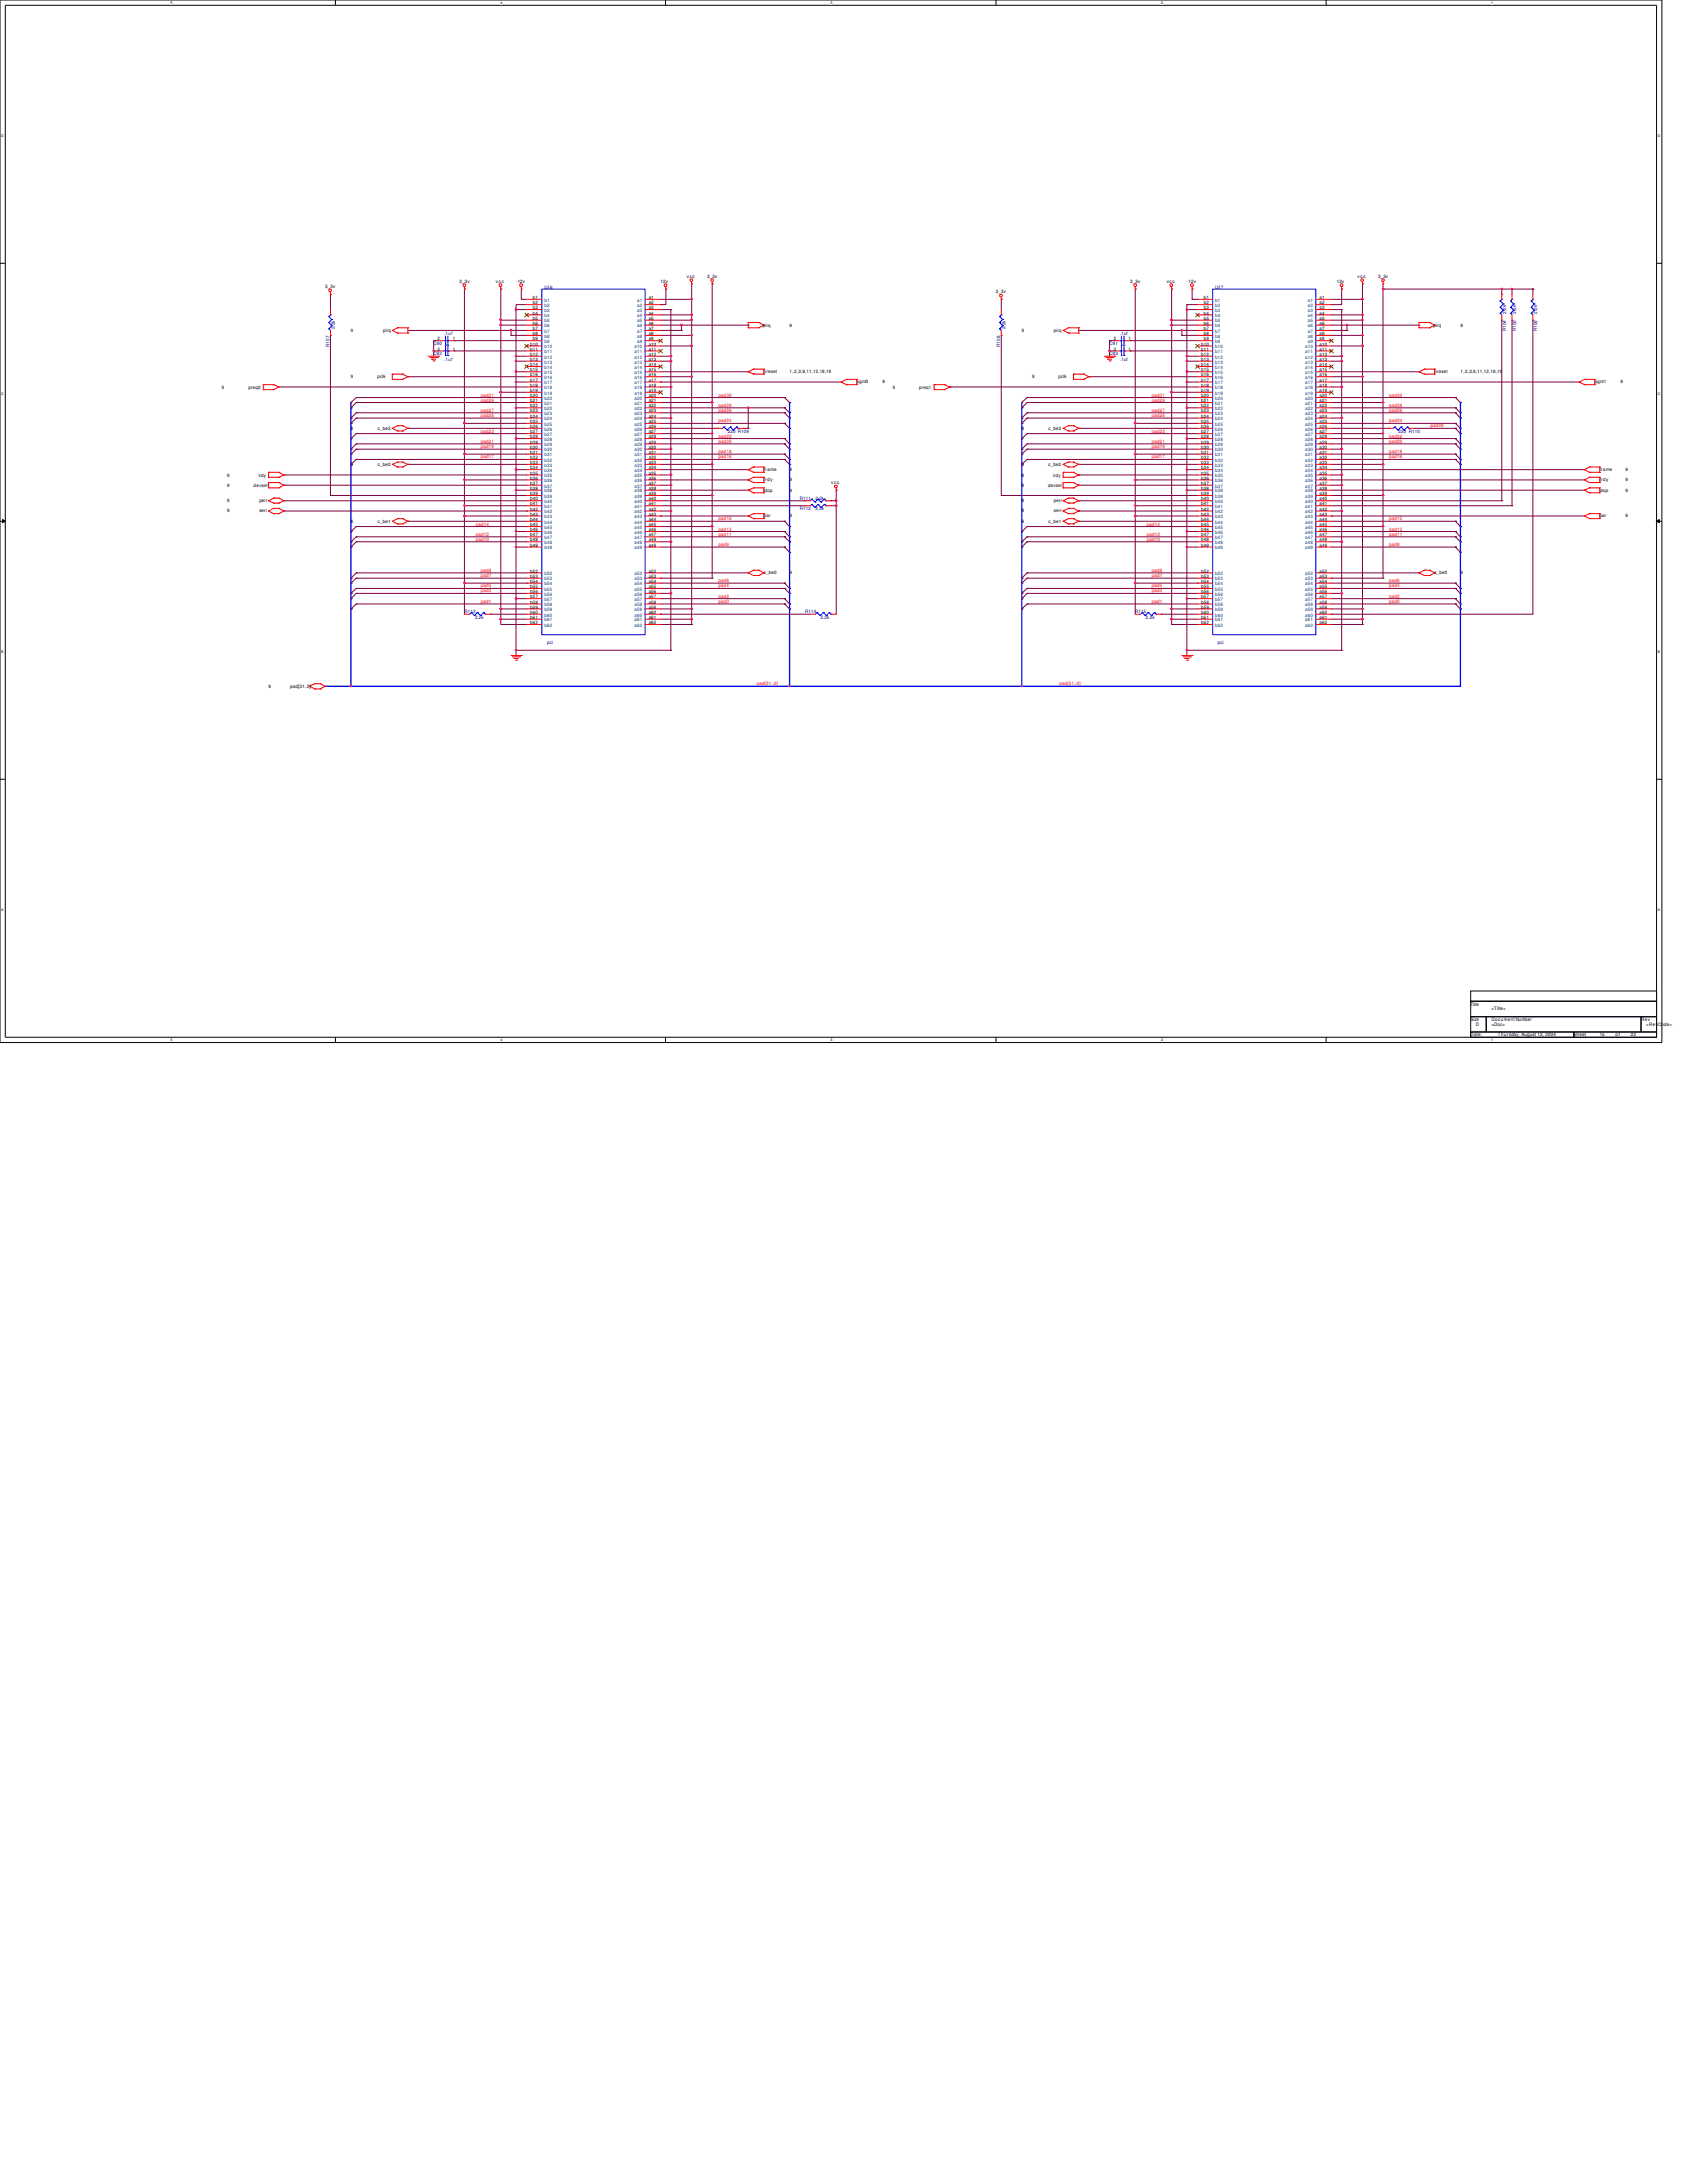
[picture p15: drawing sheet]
<svg xmlns="http://www.w3.org/2000/svg" width="216mm" height="279mm" viewBox="0 0 216 279" stroke-linecap="round" stroke-linejoin="round" font-family="sans-serif">
<defs><g id="words">
<g font-size=".6">
<text x="87.9" y="35.6">vcc</text>
<text x="90.5" y="35.6">3_3v</text>
<text x="173.7" y="35.6">vcc</text>
<text x="176.4" y="35.6">3_3v</text>
<text x="41.6" y="36.9">3_3v</text>
<text x="58.8" y="36.2">3_3v</text>
<text x="63.5" y="36.2">vcc</text>
<text x="66" y="36.2">-12v</text>
<text x="68.2" y="38.3">b1</text>
<text x="68.2" y="38.9">b2</text>
<text x="68.2" y="39.6">b3</text>
<text x="68.2" y="40.3">b4</text>
<text x="68.2" y="40.9">b5</text>
<text x="68.2" y="41.6">b6</text>
<text x="83" y="38.3">a1</text>
<text x="83" y="38.9">a2</text>
<text x="83" y="39.6">a3</text>
<text x="83" y="40.3">a4</text>
<text x="83" y="40.9">a5</text>
<text x="83" y="41.6">a6</text>
<text x="84.5" y="36.2">12v</text>
<text x="97.6" y="41.8">pirq</text>
<text x="101" y="41.8">9</text>
<text x="127.5" y="37.5">3_3v</text>
<text x="144.7" y="36.2">3_3v</text>
<text x="149.3" y="36.2">vcc</text>
<text x="151.9" y="36.2">-12v</text>
<text x="154.1" y="38.3">b1</text>
<text x="154.1" y="38.9">b2</text>
<text x="154.1" y="39.6">b3</text>
<text x="154.1" y="40.3">b4</text>
<text x="154.1" y="40.9">b5</text>
<text x="154.1" y="41.6">b6</text>
<text x="168.9" y="38.3">a1</text>
<text x="168.9" y="38.9">a2</text>
<text x="168.9" y="39.6">a3</text>
<text x="168.9" y="40.3">a4</text>
<text x="168.9" y="40.9">a5</text>
<text x="168.9" y="41.6">a6</text>
<text x="171.1" y="36.2">12v</text>
<text x="183.5" y="41.8">pirq</text>
<text x="186.9" y="41.8">9</text>
<text x="44.9" y="42.5">9</text>
<text x="49" y="42.5">pirq</text>
<text x="56" y="43.6">2</text>
<text x="56" y="44.9">2</text>
<text x="58" y="43.6">1</text>
<text x="58" y="44.9">1</text>
<text x="67.9" y="44.2">b10</text>
<text x="67.9" y="44.9">b11</text>
<text x="67.9" y="45.6">b12</text>
<text x="67.9" y="46.2">b13</text>
<text x="67.9" y="46.9">b14</text>
<text x="67.9" y="47.5">b15</text>
<text x="68.2" y="42.2">b7</text>
<text x="68.2" y="42.9">b8</text>
<text x="68.2" y="43.6">b9</text>
<text x="83" y="42.2">a7</text>
<text x="83" y="42.9">a8</text>
<text x="83" y="43.6">a9</text>
<text x="83" y="44.2">a10</text>
<text x="83" y="44.9">a11</text>
<text x="83" y="45.6">a12</text>
<text x="83" y="46.2">a13</text>
<text x="83" y="46.9">a14</text>
<text x="83" y="47.5">a15</text>
<text x="97.7" y="47.7">nreset</text>
<text x="101" y="47.7">1,2,3,9,11,12,18,19</text>
<text x="130.8" y="42.5">9</text>
<text x="134.9" y="42.5">pirq</text>
<text x="142.5" y="44.9">2</text>
<text x="142.5" y="43.6">2</text>
<text x="144.4" y="44.9">1</text>
<text x="144.4" y="43.6">1</text>
<text x="153.7" y="44.2">b10</text>
<text x="153.7" y="44.9">b11</text>
<text x="153.7" y="45.6">b12</text>
<text x="153.7" y="46.2">b13</text>
<text x="153.7" y="46.9">b14</text>
<text x="153.7" y="47.5">b15</text>
<text x="154.1" y="42.2">b7</text>
<text x="154.1" y="42.9">b8</text>
<text x="154.1" y="43.6">b9</text>
<text x="168.9" y="42.2">a7</text>
<text x="168.9" y="42.9">a8</text>
<text x="168.9" y="43.6">a9</text>
<text x="168.9" y="44.2">a10</text>
<text x="168.9" y="44.9">a11</text>
<text x="168.9" y="45.6">a12</text>
<text x="168.9" y="46.2">a13</text>
<text x="168.9" y="46.9">a14</text>
<text x="168.9" y="47.5">a15</text>
<text x="183.6" y="47.7">nreset</text>
<text x="186.9" y="47.7">1,2,3,9,11,12,18,19</text>
<text x="28.4" y="49.8">9</text>
<text x="31.8" y="49.8">preq0</text>
<text x="44.9" y="48.4">9</text>
<text x="48.3" y="48.4">pclk</text>
<text x="67.9" y="48.2">b16</text>
<text x="67.9" y="48.9">b17</text>
<text x="67.9" y="49.5">b18</text>
<text x="67.9" y="50.2">b19</text>
<text x="67.9" y="50.8">b20</text>
<text x="67.9" y="51.5">b21</text>
<text x="67.9" y="52.2">b22</text>
<text x="67.9" y="52.8">b23</text>
<text x="67.9" y="53.5">b24</text>
<text x="83" y="48.2">a16</text>
<text x="83" y="48.9">a17</text>
<text x="83" y="49.5">a18</text>
<text x="83" y="50.2">a19</text>
<text x="83" y="50.8">a20</text>
<text x="83" y="51.5">a21</text>
<text x="83" y="52.2">a22</text>
<text x="83" y="52.8">a23</text>
<text x="83" y="53.5">a24</text>
<text x="109.6" y="49">pgnt0</text>
<text x="112.9" y="49">9</text>
<text x="114.3" y="49.8">9</text>
<text x="117.6" y="49.8">preq1</text>
<text x="132.1" y="48.4">9</text>
<text x="135.5" y="48.4">pclk</text>
<text x="153.7" y="48.2">b16</text>
<text x="153.7" y="48.9">b17</text>
<text x="153.7" y="49.5">b18</text>
<text x="153.7" y="50.2">b19</text>
<text x="153.7" y="50.8">b20</text>
<text x="153.7" y="51.5">b21</text>
<text x="153.7" y="52.2">b22</text>
<text x="153.7" y="52.8">b23</text>
<text x="153.7" y="53.5">b24</text>
<text x="168.9" y="48.2">a16</text>
<text x="168.9" y="48.9">a17</text>
<text x="168.9" y="49.5">a18</text>
<text x="168.9" y="50.2">a19</text>
<text x="168.9" y="50.8">a20</text>
<text x="168.9" y="51.5">a21</text>
<text x="168.9" y="52.2">a22</text>
<text x="168.9" y="52.8">a23</text>
<text x="168.9" y="53.5">a24</text>
<text x="204.1" y="49">pgnt1</text>
<text x="207.4" y="49">9</text>
<text x="44.9" y="55">9</text>
<text x="44.9" y="59.6">9</text>
<text x="48.3" y="55">c_be3</text>
<text x="48.3" y="59.6">c_be2</text>
<text x="67.9" y="54.1">b25</text>
<text x="67.9" y="54.8">b26</text>
<text x="67.9" y="55.5">b27</text>
<text x="67.9" y="56.1">b28</text>
<text x="67.9" y="56.8">b29</text>
<text x="67.9" y="57.4">b30</text>
<text x="67.9" y="58.1">b31</text>
<text x="67.9" y="58.8">b32</text>
<text x="67.9" y="59.4">b33</text>
<text x="83" y="54.1">a25</text>
<text x="83" y="54.8">a26</text>
<text x="83" y="55.5">a27</text>
<text x="83" y="56.1">a28</text>
<text x="83" y="56.8">a29</text>
<text x="83" y="57.4">a30</text>
<text x="83" y="58.1">a31</text>
<text x="83" y="58.8">a32</text>
<text x="83" y="59.4">a33</text>
<text x="130.8" y="59.6">9</text>
<text x="130.8" y="55">9</text>
<text x="134.2" y="59.6">c_be2</text>
<text x="134.2" y="55">c_be3</text>
<text x="153.7" y="54.1">b25</text>
<text x="153.7" y="54.8">b26</text>
<text x="153.7" y="55.5">b27</text>
<text x="153.7" y="56.1">b28</text>
<text x="153.7" y="56.8">b29</text>
<text x="153.7" y="57.4">b30</text>
<text x="153.7" y="58.1">b31</text>
<text x="153.7" y="58.8">b32</text>
<text x="153.7" y="59.4">b33</text>
<text x="168.9" y="54.1">a25</text>
<text x="168.9" y="54.8">a26</text>
<text x="168.9" y="55.5">a27</text>
<text x="168.9" y="56.1">a28</text>
<text x="168.9" y="56.8">a29</text>
<text x="168.9" y="57.4">a30</text>
<text x="168.9" y="58.1">a31</text>
<text x="168.9" y="58.8">a32</text>
<text x="168.9" y="59.4">a33</text>
<text x="29.1" y="61">9</text>
<text x="29.1" y="65.5">9</text>
<text x="29.1" y="64.2">9</text>
<text x="29.1" y="62.3">9</text>
<text x="32.4" y="62.3">devsel</text>
<text x="33.1" y="61">irdy</text>
<text x="33.2" y="64.2">perr</text>
<text x="33.2" y="65.5">serr</text>
<text x="67.9" y="60.1">b34</text>
<text x="67.9" y="60.7">b35</text>
<text x="67.9" y="61.4">b36</text>
<text x="67.9" y="62.1">b37</text>
<text x="67.9" y="62.7">b38</text>
<text x="67.9" y="63.4">b39</text>
<text x="67.9" y="64.1">b40</text>
<text x="67.9" y="64.7">b41</text>
<text x="67.9" y="65.4">b42</text>
<text x="67.9" y="66">b43</text>
<text x="83" y="60.1">a34</text>
<text x="83" y="60.7">a35</text>
<text x="83" y="61.4">a36</text>
<text x="83" y="62.1">a37</text>
<text x="83" y="62.7">a38</text>
<text x="83" y="63.4">a39</text>
<text x="83" y="64.1">a40</text>
<text x="83" y="64.7">a41</text>
<text x="83" y="65.4">a42</text>
<text x="83" y="66">a43</text>
<text x="97.7" y="60.3">frame</text>
<text x="97.7" y="61.6">trdy</text>
<text x="97.7" y="62.9">stop</text>
<text x="101" y="60.3">9</text>
<text x="101" y="61.6">9</text>
<text x="101" y="62.9">9</text>
<text x="106.4" y="62">vcc</text>
<text x="130.8" y="61">9</text>
<text x="130.8" y="64.2">9</text>
<text x="130.8" y="65.5">9</text>
<text x="130.8" y="62.3">9</text>
<text x="134.2" y="62.3">devsel</text>
<text x="134.8" y="61">irdy</text>
<text x="134.9" y="64.2">perr</text>
<text x="134.9" y="65.5">serr</text>
<text x="153.7" y="60.1">b34</text>
<text x="153.7" y="60.7">b35</text>
<text x="153.7" y="61.4">b36</text>
<text x="153.7" y="62.1">b37</text>
<text x="153.7" y="62.7">b38</text>
<text x="153.7" y="63.4">b39</text>
<text x="153.7" y="64.1">b40</text>
<text x="153.7" y="64.7">b41</text>
<text x="153.7" y="65.4">b42</text>
<text x="153.7" y="66">b43</text>
<text x="168.9" y="60.1">a34</text>
<text x="168.9" y="60.7">a35</text>
<text x="168.9" y="61.4">a36</text>
<text x="168.9" y="62.1">a37</text>
<text x="168.9" y="62.7">a38</text>
<text x="168.9" y="63.4">a39</text>
<text x="168.9" y="64.1">a40</text>
<text x="168.9" y="64.7">a41</text>
<text x="168.9" y="65.4">a42</text>
<text x="168.9" y="66">a43</text>
<text x="204.7" y="60.3">frame</text>
<text x="204.7" y="61.6">trdy</text>
<text x="204.7" y="62.9">stop</text>
<text x="208" y="60.3">9</text>
<text x="208" y="61.6">9</text>
<text x="208" y="62.9">9</text>
<text x="44.9" y="66.9">9</text>
<text x="48.3" y="66.9">c_be1</text>
<text x="67.9" y="66.7">b44</text>
<text x="67.9" y="67.4">b45</text>
<text x="67.9" y="68">b46</text>
<text x="67.9" y="68.7">b47</text>
<text x="67.9" y="69.3">b48</text>
<text x="67.9" y="70">b49</text>
<text x="83" y="66.7">a44</text>
<text x="83" y="67.4">a45</text>
<text x="83" y="68">a46</text>
<text x="83" y="68.7">a47</text>
<text x="83" y="69.3">a48</text>
<text x="83" y="70">a49</text>
<text x="97.7" y="66.2">par</text>
<text x="101" y="66.2">9</text>
<text x="130.8" y="66.9">9</text>
<text x="134.2" y="66.9">c_be1</text>
<text x="153.7" y="66.7">b44</text>
<text x="153.7" y="67.4">b45</text>
<text x="153.7" y="68">b46</text>
<text x="153.7" y="68.7">b47</text>
<text x="153.7" y="69.3">b48</text>
<text x="153.7" y="70">b49</text>
<text x="168.9" y="66.7">a44</text>
<text x="168.9" y="67.4">a45</text>
<text x="168.9" y="68">a46</text>
<text x="168.9" y="68.7">a47</text>
<text x="168.9" y="69.3">a48</text>
<text x="168.9" y="70">a49</text>
<text x="204.7" y="66.2">par</text>
<text x="208" y="66.2">9</text>
<text x="67.9" y="73.3">b52</text>
<text x="67.9" y="74">b53</text>
<text x="67.9" y="74.6">b54</text>
<text x="67.9" y="75.3">b55</text>
<text x="67.9" y="75.9">b56</text>
<text x="67.9" y="76.6">b57</text>
<text x="67.9" y="77.3">b58</text>
<text x="67.9" y="77.9">b59</text>
<text x="83" y="73.3">a52</text>
<text x="83" y="74">a53</text>
<text x="83" y="74.6">a54</text>
<text x="83" y="75.3">a55</text>
<text x="83" y="75.9">a56</text>
<text x="83" y="76.6">a57</text>
<text x="83" y="77.3">a58</text>
<text x="83" y="77.9">a59</text>
<text x="97.7" y="73.5">c_be0</text>
<text x="101" y="73.5">9</text>
<text x="153.7" y="73.3">b52</text>
<text x="153.7" y="74">b53</text>
<text x="153.7" y="74.6">b54</text>
<text x="153.7" y="75.3">b55</text>
<text x="153.7" y="75.9">b56</text>
<text x="153.7" y="76.6">b57</text>
<text x="153.7" y="77.3">b58</text>
<text x="153.7" y="77.9">b59</text>
<text x="168.9" y="73.3">a52</text>
<text x="168.9" y="74">a53</text>
<text x="168.9" y="74.6">a54</text>
<text x="168.9" y="75.3">a55</text>
<text x="168.9" y="75.9">a56</text>
<text x="168.9" y="76.6">a57</text>
<text x="168.9" y="77.3">a58</text>
<text x="168.9" y="77.9">a59</text>
<text x="183.6" y="73.5">c_be0</text>
<text x="186.9" y="73.5">9</text>
<text x="67.9" y="78.6">b60</text>
<text x="67.9" y="79.2">b61</text>
<text x="67.9" y="79.9">b62</text>
<text x="83" y="78.6">a60</text>
<text x="83" y="79.2">a61</text>
<text x="83" y="79.9">a62</text>
<text x="153.7" y="78.6">b60</text>
<text x="153.7" y="79.2">b61</text>
<text x="153.7" y="79.9">b62</text>
<text x="168.9" y="78.6">a60</text>
<text x="168.9" y="79.2">a61</text>
<text x="168.9" y="79.9">a62</text>
<text x="34.4" y="88">9</text>
<text x="37.1" y="88">pad[31..0]</text>
<text x="188.2" y="128.7">Title</text>
<text x="188.2" y="130.7">Size</text>
<text x="188.9" y="131.3">D</text>
<text x="190.9" y="130.7">Document Number</text>
<text x="190.9" y="129.3">&lt;Title&gt;</text>
<text x="190.9" y="131.3">&lt;Doc&gt;</text>
<text x="210" y="130.7">Rev</text>
<text x="210.7" y="131.3">&lt;RevCode&gt;</text>
<text x="188.2" y="132.6">Date:</text>
<text x="191.7" y="132.6">Thursday, August 12, 2004</text>
<text x="201.4" y="132.6">Sheet</text>
<text x="204.7" y="132.6">15</text>
<text x="206.8" y="132.6">o f</text>
<text x="208.7" y="132.6">23</text>
</g>
<g font-size=".6" fill="#00007f">
<text x="69.7" y="37">U16</text>
<text x="155.5" y="37">U17</text>
<text x="192.7" y="40.2" transform="rotate(-90 192.7 40.2)">2.2k</text>
<text x="194.1" y="40.2" transform="rotate(-90 194.1 40.2)">2.2k</text>
<text x="196.7" y="40.2" transform="rotate(-90 196.7 40.2)">2.2k</text>
<text x="42.2" y="44.4" transform="rotate(-90 42.2 44.4)">R107</text>
<text x="42.8" y="42.2" transform="rotate(-90 42.8 42.2)">2.2k</text>
<text x="55.5" y="44.2">C90</text>
<text x="55.5" y="45.5">C92</text>
<text x="56.8" y="42.8">.1uf</text>
<text x="56.8" y="46.1">.1uf</text>
<text x="128" y="44.4" transform="rotate(-90 128 44.4)">R108</text>
<text x="128.7" y="42.2" transform="rotate(-90 128.7 42.2)">2.2k</text>
<text x="142" y="45.5">C93</text>
<text x="142" y="44.2">C91</text>
<text x="143.3" y="46.1">.1uf</text>
<text x="143.3" y="42.8">.1uf</text>
<text x="192.7" y="42.4" transform="rotate(-90 192.7 42.4)">R104</text>
<text x="194.1" y="42.4" transform="rotate(-90 194.1 42.4)">R105</text>
<text x="196.7" y="42.4" transform="rotate(-90 196.7 42.4)">R106</text>
<text x="93.1" y="55.4">220 R109</text>
<text x="179" y="55.4">220 R110</text>
<text x="102.4" y="65.3">R112</text>
<text x="102.4" y="64">R111</text>
<text x="104.4" y="65.3">2.2k</text>
<text x="104.4" y="64">2.2k</text>
<text x="59.4" y="78.5">R113</text>
<text x="60.8" y="79.2">2.2k</text>
<text x="70" y="82.5">pci</text>
<text x="103" y="78.5">R114</text>
<text x="105" y="79.2">2.2k</text>
<text x="145.3" y="78.5">R115</text>
<text x="146.6" y="79.2">2.2k</text>
<text x="155.9" y="82.5">pci</text>
</g>
<g font-size=".6" fill="#003f7f">
<text x="69.7" y="38.6">b1</text>
<text x="69.7" y="39.3">b2</text>
<text x="69.7" y="39.9">b3</text>
<text x="69.7" y="40.6">b4</text>
<text x="69.7" y="41.3">b5</text>
<text x="69.7" y="41.9">b6</text>
<text x="81.5" y="38.6">a1</text>
<text x="81.5" y="39.3">a2</text>
<text x="81.5" y="39.9">a3</text>
<text x="81.5" y="40.6">a4</text>
<text x="81.5" y="41.3">a5</text>
<text x="81.5" y="41.9">a6</text>
<text x="155.5" y="38.6">b1</text>
<text x="155.5" y="39.3">b2</text>
<text x="155.5" y="39.9">b3</text>
<text x="155.5" y="40.6">b4</text>
<text x="155.5" y="41.3">b5</text>
<text x="155.5" y="41.9">b6</text>
<text x="167.4" y="38.6">a1</text>
<text x="167.4" y="39.3">a2</text>
<text x="167.4" y="39.9">a3</text>
<text x="167.4" y="40.6">a4</text>
<text x="167.4" y="41.3">a5</text>
<text x="167.4" y="41.9">a6</text>
<text x="69.7" y="42.6">b7</text>
<text x="69.7" y="43.2">b8</text>
<text x="69.7" y="43.9">b9</text>
<text x="69.7" y="44.6">b10</text>
<text x="69.7" y="45.2">b11</text>
<text x="69.7" y="45.9">b12</text>
<text x="69.7" y="46.5">b13</text>
<text x="69.7" y="47.2">b14</text>
<text x="69.7" y="47.9">b15</text>
<text x="81.2" y="44.6">a10</text>
<text x="81.2" y="45.2">a11</text>
<text x="81.2" y="45.9">a12</text>
<text x="81.2" y="46.5">a13</text>
<text x="81.2" y="47.2">a14</text>
<text x="81.2" y="47.9">a15</text>
<text x="81.5" y="42.6">a7</text>
<text x="81.5" y="43.2">a8</text>
<text x="81.5" y="43.9">a9</text>
<text x="155.5" y="42.6">b7</text>
<text x="155.5" y="43.2">b8</text>
<text x="155.5" y="43.9">b9</text>
<text x="155.5" y="44.6">b10</text>
<text x="155.5" y="45.2">b11</text>
<text x="155.5" y="45.9">b12</text>
<text x="155.5" y="46.5">b13</text>
<text x="155.5" y="47.2">b14</text>
<text x="155.5" y="47.9">b15</text>
<text x="167" y="44.6">a10</text>
<text x="167" y="45.2">a11</text>
<text x="167" y="45.9">a12</text>
<text x="167" y="46.5">a13</text>
<text x="167" y="47.2">a14</text>
<text x="167" y="47.9">a15</text>
<text x="167.4" y="42.6">a7</text>
<text x="167.4" y="43.2">a8</text>
<text x="167.4" y="43.9">a9</text>
<text x="69.7" y="48.5">b16</text>
<text x="69.7" y="49.2">b17</text>
<text x="69.7" y="49.8">b18</text>
<text x="69.7" y="50.5">b19</text>
<text x="69.7" y="51.2">b20</text>
<text x="69.7" y="51.8">b21</text>
<text x="69.7" y="52.5">b22</text>
<text x="69.7" y="53.1">b23</text>
<text x="69.7" y="53.8">b24</text>
<text x="81.2" y="48.5">a16</text>
<text x="81.2" y="49.2">a17</text>
<text x="81.2" y="49.8">a18</text>
<text x="81.2" y="50.5">a19</text>
<text x="81.2" y="51.2">a20</text>
<text x="81.2" y="51.8">a21</text>
<text x="81.2" y="52.5">a22</text>
<text x="81.2" y="53.1">a23</text>
<text x="81.2" y="53.8">a24</text>
<text x="155.5" y="48.5">b16</text>
<text x="155.5" y="49.2">b17</text>
<text x="155.5" y="49.8">b18</text>
<text x="155.5" y="50.5">b19</text>
<text x="155.5" y="51.2">b20</text>
<text x="155.5" y="51.8">b21</text>
<text x="155.5" y="52.5">b22</text>
<text x="155.5" y="53.1">b23</text>
<text x="155.5" y="53.8">b24</text>
<text x="167" y="48.5">a16</text>
<text x="167" y="49.2">a17</text>
<text x="167" y="49.8">a18</text>
<text x="167" y="50.5">a19</text>
<text x="167" y="51.2">a20</text>
<text x="167" y="51.8">a21</text>
<text x="167" y="52.5">a22</text>
<text x="167" y="53.1">a23</text>
<text x="167" y="53.8">a24</text>
<text x="69.7" y="54.5">b25</text>
<text x="69.7" y="55.1">b26</text>
<text x="69.7" y="55.8">b27</text>
<text x="69.7" y="56.4">b28</text>
<text x="69.7" y="57.1">b29</text>
<text x="69.7" y="57.8">b30</text>
<text x="69.7" y="58.4">b31</text>
<text x="69.7" y="59.1">b32</text>
<text x="69.7" y="59.7">b33</text>
<text x="81.2" y="54.5">a25</text>
<text x="81.2" y="55.1">a26</text>
<text x="81.2" y="55.8">a27</text>
<text x="81.2" y="56.4">a28</text>
<text x="81.2" y="57.1">a29</text>
<text x="81.2" y="57.8">a30</text>
<text x="81.2" y="58.4">a31</text>
<text x="81.2" y="59.1">a32</text>
<text x="81.2" y="59.7">a33</text>
<text x="155.5" y="54.5">b25</text>
<text x="155.5" y="55.1">b26</text>
<text x="155.5" y="55.8">b27</text>
<text x="155.5" y="56.4">b28</text>
<text x="155.5" y="57.1">b29</text>
<text x="155.5" y="57.8">b30</text>
<text x="155.5" y="58.4">b31</text>
<text x="155.5" y="59.1">b32</text>
<text x="155.5" y="59.7">b33</text>
<text x="167" y="54.5">a25</text>
<text x="167" y="55.1">a26</text>
<text x="167" y="55.8">a27</text>
<text x="167" y="56.4">a28</text>
<text x="167" y="57.1">a29</text>
<text x="167" y="57.8">a30</text>
<text x="167" y="58.4">a31</text>
<text x="167" y="59.1">a32</text>
<text x="167" y="59.7">a33</text>
<text x="69.7" y="60.4">b34</text>
<text x="69.7" y="61.1">b35</text>
<text x="69.7" y="61.7">b36</text>
<text x="69.7" y="62.4">b37</text>
<text x="69.7" y="63">b38</text>
<text x="69.7" y="63.7">b39</text>
<text x="69.7" y="64.4">b40</text>
<text x="69.7" y="65">b41</text>
<text x="69.7" y="65.7">b42</text>
<text x="81.2" y="60.4">a34</text>
<text x="81.2" y="61.1">a35</text>
<text x="81.2" y="61.7">a36</text>
<text x="81.2" y="62.4">a37</text>
<text x="81.2" y="63">a38</text>
<text x="81.2" y="63.7">a39</text>
<text x="81.2" y="64.4">a40</text>
<text x="81.2" y="65">a41</text>
<text x="81.2" y="65.7">a42</text>
<text x="155.5" y="60.4">b34</text>
<text x="155.5" y="61.1">b35</text>
<text x="155.5" y="61.7">b36</text>
<text x="155.5" y="62.4">b37</text>
<text x="155.5" y="63">b38</text>
<text x="155.5" y="63.7">b39</text>
<text x="155.5" y="64.4">b40</text>
<text x="155.5" y="65">b41</text>
<text x="155.5" y="65.7">b42</text>
<text x="167" y="60.4">a34</text>
<text x="167" y="61.1">a35</text>
<text x="167" y="61.7">a36</text>
<text x="167" y="62.4">a37</text>
<text x="167" y="63">a38</text>
<text x="167" y="63.7">a39</text>
<text x="167" y="64.4">a40</text>
<text x="167" y="65">a41</text>
<text x="167" y="65.7">a42</text>
<text x="69.7" y="66.3">b43</text>
<text x="69.7" y="67">b44</text>
<text x="69.7" y="67.7">b45</text>
<text x="69.7" y="68.3">b46</text>
<text x="69.7" y="69">b47</text>
<text x="69.7" y="69.6">b48</text>
<text x="69.7" y="70.3">b49</text>
<text x="81.2" y="66.3">a43</text>
<text x="81.2" y="67">a44</text>
<text x="81.2" y="67.7">a45</text>
<text x="81.2" y="68.3">a46</text>
<text x="81.2" y="69">a47</text>
<text x="81.2" y="69.6">a48</text>
<text x="81.2" y="70.3">a49</text>
<text x="155.5" y="66.3">b43</text>
<text x="155.5" y="67">b44</text>
<text x="155.5" y="67.7">b45</text>
<text x="155.5" y="68.3">b46</text>
<text x="155.5" y="69">b47</text>
<text x="155.5" y="69.6">b48</text>
<text x="155.5" y="70.3">b49</text>
<text x="167" y="66.3">a43</text>
<text x="167" y="67">a44</text>
<text x="167" y="67.7">a45</text>
<text x="167" y="68.3">a46</text>
<text x="167" y="69">a47</text>
<text x="167" y="69.6">a48</text>
<text x="167" y="70.3">a49</text>
<text x="69.7" y="73.6">b52</text>
<text x="69.7" y="74.3">b53</text>
<text x="69.7" y="74.9">b54</text>
<text x="69.7" y="75.6">b55</text>
<text x="69.7" y="76.2">b56</text>
<text x="69.7" y="76.9">b57</text>
<text x="69.7" y="77.6">b58</text>
<text x="81.2" y="73.6">a52</text>
<text x="81.2" y="74.3">a53</text>
<text x="81.2" y="74.9">a54</text>
<text x="81.2" y="75.6">a55</text>
<text x="81.2" y="76.2">a56</text>
<text x="81.2" y="76.9">a57</text>
<text x="81.2" y="77.6">a58</text>
<text x="155.5" y="73.6">b52</text>
<text x="155.5" y="74.3">b53</text>
<text x="155.5" y="74.9">b54</text>
<text x="155.5" y="75.6">b55</text>
<text x="155.5" y="76.2">b56</text>
<text x="155.5" y="76.9">b57</text>
<text x="155.5" y="77.6">b58</text>
<text x="167" y="73.6">a52</text>
<text x="167" y="74.3">a53</text>
<text x="167" y="74.9">a54</text>
<text x="167" y="75.6">a55</text>
<text x="167" y="76.2">a56</text>
<text x="167" y="76.9">a57</text>
<text x="167" y="77.6">a58</text>
<text x="69.7" y="78.2">b59</text>
<text x="69.7" y="78.9">b60</text>
<text x="69.7" y="79.5">b61</text>
<text x="69.7" y="80.2">b62</text>
<text x="81.2" y="78.2">a59</text>
<text x="81.2" y="78.9">a60</text>
<text x="81.2" y="79.5">a61</text>
<text x="81.2" y="80.2">a62</text>
<text x="155.5" y="78.2">b59</text>
<text x="155.5" y="78.9">b60</text>
<text x="155.5" y="79.5">b61</text>
<text x="155.5" y="80.2">b62</text>
<text x="167" y="78.2">a59</text>
<text x="167" y="78.9">a60</text>
<text x="167" y="79.5">a61</text>
<text x="167" y="80.2">a62</text>
</g>
<g font-size=".6" fill="#f00">
<text x="61.6" y="50.8">pad31</text>
<text x="61.6" y="51.4">pad29</text>
<text x="61.6" y="52.7">pad27</text>
<text x="61.6" y="53.4">pad25</text>
<text x="91.9" y="50.8">pad30</text>
<text x="91.9" y="52.1">pad28</text>
<text x="91.9" y="52.7">pad26</text>
<text x="147.4" y="51.4">pad29</text>
<text x="147.4" y="52.7">pad27</text>
<text x="147.4" y="53.4">pad25</text>
<text x="147.4" y="50.8">pad31</text>
<text x="177.8" y="52.7">pad26</text>
<text x="177.8" y="52.1">pad28</text>
<text x="177.8" y="50.8">pad30</text>
<text x="61.6" y="55.4">pad23</text>
<text x="61.6" y="56.7">pad21</text>
<text x="61.6" y="57.4">pad19</text>
<text x="61.6" y="58.7">pad17</text>
<text x="91.9" y="54.1">pad24</text>
<text x="91.9" y="56">pad22</text>
<text x="91.9" y="56.7">pad20</text>
<text x="91.9" y="58">pad18</text>
<text x="91.9" y="58.7">pad16</text>
<text x="147.4" y="57.4">pad19</text>
<text x="147.4" y="58.7">pad17</text>
<text x="147.4" y="55.4">pad23</text>
<text x="147.4" y="56.7">pad21</text>
<text x="177.8" y="54.1">pad24</text>
<text x="177.8" y="56">pad22</text>
<text x="177.8" y="56.7">pad20</text>
<text x="177.8" y="58">pad18</text>
<text x="177.8" y="58.7">pad16</text>
<text x="183.1" y="54.7">pad29</text>
<text x="60.9" y="67.3">pad14</text>
<text x="60.9" y="68.6">pad12</text>
<text x="60.9" y="69.2">pad10</text>
<text x="91.9" y="66.6">pad15</text>
<text x="91.9" y="67.9">pad13</text>
<text x="91.9" y="68.6">pad11</text>
<text x="91.9" y="69.9">pad9</text>
<text x="146.8" y="69.2">pad10</text>
<text x="146.8" y="67.3">pad14</text>
<text x="146.8" y="68.6">pad12</text>
<text x="177.8" y="69.9">pad9</text>
<text x="177.8" y="66.6">pad15</text>
<text x="177.8" y="67.9">pad13</text>
<text x="177.8" y="68.6">pad11</text>
<text x="61.6" y="73.2">pad8</text>
<text x="61.6" y="73.9">pad7</text>
<text x="61.6" y="75.2">pad5</text>
<text x="61.6" y="75.8">pad3</text>
<text x="61.6" y="77.2">pad1</text>
<text x="91.9" y="74.5">pad6</text>
<text x="91.9" y="75.2">pad4</text>
<text x="91.9" y="76.5">pad2</text>
<text x="91.9" y="77.2">pad0</text>
<text x="147.4" y="73.2">pad8</text>
<text x="147.4" y="73.9">pad7</text>
<text x="147.4" y="75.2">pad5</text>
<text x="147.4" y="75.8">pad3</text>
<text x="147.4" y="77.2">pad1</text>
<text x="177.8" y="74.5">pad6</text>
<text x="177.8" y="75.2">pad4</text>
<text x="177.8" y="76.5">pad2</text>
<text x="177.8" y="77.2">pad0</text>
<text x="96.9" y="87.6">pad[31..0]</text>
<text x="135.6" y="87.6">pad[31..0]</text>
</g>
<g font-size=".5">
<text x="21.8" y=".5">5</text>
<text x="64.1" y=".5">4</text>
<text x="106.3" y=".5">3</text>
<text x="148.6" y=".5">2</text>
<text x="190.8" y=".5">1</text>
<text x=".2" y="17.6">D</text>
<text x="212.2" y="17.6">D</text>
<text x=".2" y="50.6">C</text>
<text x="212.2" y="50.6">C</text>
<text x=".2" y="83.6">B</text>
<text x="212.2" y="83.6">B</text>
<text x=".2" y="116.6">A</text>
<text x="212.2" y="116.6">A</text>
<text x="21.8" y="133.2">5</text>
<text x="64.1" y="133.2">4</text>
<text x="106.3" y="133.2">3</text>
<text x="148.6" y="133.2">2</text>
<text x="190.8" y="133.2">1</text>
</g>
</g></defs>
<path d="M0 0h212.7v133.4h-212.7zM.7 .7h211.3v132.1h-211.3z" fill="none" stroke="#000" stroke-width=".13"/>
<g fill="#fff">
<path d="M21.8 .1h.2v.5h-.2z"/>
<path d="M21.8 132.8h.2v.6h-.2z"/>
</g>
<path d="M42.9 0v.7M42.9 132.8v.6" fill="none" stroke="#000" stroke-width=".13"/>
<g fill="#fff">
<path d="M64.1 .1h.2v.5h-.2z"/>
<path d="M64.1 132.8h.2v.6h-.2z"/>
</g>
<path d="M85.2 0v.7M85.2 132.8v.6" fill="none" stroke="#000" stroke-width=".13"/>
<g fill="#fff">
<path d="M106.3 .1h.2v.5h-.2z"/>
<path d="M106.3 132.8h.2v.6h-.2z"/>
</g>
<path d="M127.5 0v.7M127.5 132.8v.6" fill="none" stroke="#000" stroke-width=".13"/>
<g fill="#fff">
<path d="M148.6 .1h.2v.5h-.2z"/>
<path d="M148.6 132.8h.2v.6h-.2z"/>
</g>
<path d="M169.7 0v.7M169.7 132.8v.6" fill="none" stroke="#000" stroke-width=".13"/>
<g fill="#fff">
<path d="M190.8 .1h.3v.5h-.3z"/>
<path d="M190.8 132.8h.3v.6h-.3z"/>
<path d="M.2 17.2h.2v.5h-.2z"/>
<path d="M212.2 17.2h.2v.5h-.2z"/>
<path d="M.2 50.2h.2v.5h-.2z"/>
<path d="M212.2 50.2h.2v.5h-.2z"/>
</g>
<path d="M0 33.7h.7M212 33.7h.7" fill="none" stroke="#000" stroke-width=".13"/>
<g fill="#fff">
<path d="M.2 83.2h.2v.5h-.2z"/>
<path d="M212.2 83.2h.2v.5h-.2z"/>
</g>
<path d="M0 66.7h.7M.3 66.5l.4 .2-.4 .2zM212 66.7l.3-.2v.4zM212 66.7h.7" fill="none" stroke="#000" stroke-width=".13"/>
<path d="M.3 66.5l.4 .2-.4 .2zM212 66.7l.3-.2v.4z" fill="#000"/>
<g fill="#fff">
<path d="M.2 116.2h.3v.6h-.3z"/>
<path d="M212.2 116.2h.3v.6h-.3z"/>
</g>
<path d="M0 99.7h.7M212 99.7h.7M188.2 126.8h23.8v1.3h-23.8zM188.2 128.1h23.8v2h-23.8zM188.2 130.1h2v2h-2zM188.2 132.1h13.2v.7h-13.2zM190.2 130.1h19.8v2h-19.8zM201.4 132.1h10.6v.7h-10.6zM210 130.1h2v2h-2z" fill="none" stroke="#000" stroke-width=".13"/>
<g fill="none" stroke="#7f003f" stroke-width=".13">
<path d="M42.3 37.7h.1M42.3 37.7v1.9M59.4 37h.1M59.4 37v41.6M64.1 37h.1M64.1 37v42.9M66 39h.1M66 39.6h.1M66 39h1.4M66 39v44.9M66 39.6h1.4M66.7 38.3h.1"/>
<path d="M66.7 37h.1M66.7 38.3h.7M66.7 37v1.3M84.5 39h.1M84.5 38.3h4M84.5 39.6h1.4M85.2 37h.1M85.2 37v2h-.7M85.9 39.6h.1M85.9 39.6v43.6M88.5 38.3h.1M88.5 36.3v43.6"/>
<path d="M91.1 36.3h.1M91.1 36.3v37.7M128.1 38.3h.1M128.1 38.3v1.3M145.3 37h.1M145.3 37v41.6M149.9 37h.1M149.9 37v42.9M151.9 39h.1M151.9 39.6h.1M151.9 39h1.3M151.9 39.6h1.3"/>
<path d="M151.9 39v44.9M152.6 38.3h.1M152.6 37h.1M152.6 38.3h.6M152.6 37v1.3M170.4 39h.1M170.4 38.3h4M170.4 39.6h1.3M171.7 37h.1M171.7 39.6h.1M171.7 37v2h-1.3M171.7 39.6v43.6"/>
<path d="M174.4 38.3h.1M174.4 36.3h.1M174.4 36.3v43.6M177 37h.1M177 36.3v37.7M177 37h19.2M192.2 37h.1M192.2 37.7h.1M192.2 37v.7M193.5 37h.1M193.5 37v.7M196.2 37h.1"/>
<path d="M196.2 37v.7M35.7 49.5h.1M35.7 49.5h31.7M42.3 42.9h.1M42.3 42.9v20.5M44.9 51.5h.1M44.9 52.2h.1M44.9 53.5h.1M44.9 54.2h.1M44.9 56.1h.1M44.9 57.5h.1M44.9 58.1h.1"/>
<path d="M44.9 59.4h.1M45.6 50.9h.1M45.6 51.5h.1M45.6 52.8h.1M45.6 53.5h.1M45.6 55.5h.1M45.6 56.8h.1M45.6 57.5h.1M45.6 58.8h.1M45.6 50.9h21.8M45.6 51.5h21.8M45.6 52.8h21.8"/>
<path d="M45.6 53.5h21.8M45.6 55.5h21.8M45.6 56.8h21.8M45.6 57.5h21.8M45.6 58.8h21.8M45.6 50.9l-.7 .6M45.6 51.5l-.7 .7M45.6 52.8l-.7 .7M45.6 53.5l-.7 .7M45.6 55.5l-.7 .6M45.6 56.8l-.7 .7M45.6 57.5l-.7 .6"/>
<path d="M45.6 58.8l-.7 .6M52.2 48.2h.1M52.2 54.8h.1M52.2 59.4h.1M52.2 42.3h15.2M52.2 48.2h15.2M52.2 54.8h15.2M52.2 59.4h15.2M55.5 43.6h.1M55.5 44.9h.1M55.5 43.6h.6M55.5 43.6v2"/>
<path d="M55.5 44.9h.6M58.1 43.6h.1M58.1 44.9h.1M58.1 43.6h9.3M58.1 44.9h9.3M59.4 54.2h.1M59.4 58.1h.1M59.4 54.2h8M59.4 58.1h8M64.1 41h.1M64.1 41.6h.1M64.1 50.2h.1"/>
<path d="M64.1 41h3.3M64.1 41.6h3.3M64.1 50.2h3.3M65.4 42.3h.1M65.4 42.9h.1M65.4 42.9h2M65.4 42.3v.6M66 45.6h.1M66 46.2h.1M66 47.6h.1M66 48.9h.1M66 52.2h.1"/>
<path d="M66 56.1h.1M66 45.6h1.4M66 46.2h1.4M66 47.6h1.4M66 48.9h1.4M66 52.2h1.4M66 56.1h1.4M67.4 42.9h.1M67.4 42.3h.1M84.5 48.9h.1M84.5 41h4M84.5 41.6h11.3"/>
<path d="M84.5 42.3h2.7M84.5 45.6h1.4M84.5 46.2h1.4M84.5 47.6h11.3M84.5 48.2h4M84.5 48.9h23.2M84.5 49.5h1.4M84.5 50.9h15.9M84.5 51.5h6.6M84.5 52.2h15.9M84.5 52.8h15.9M84.5 53.5h1.4"/>
<path d="M84.5 54.8h7.3M84.5 55.5h6.6M84.5 56.1h15.9M84.5 56.8h15.9M84.5 57.5h1.4M84.5 58.8h15.9M84.5 59.4h6.6M84.5 40.3h4M84.5 42.9h4M84.5 44.3h4M84.5 54.2h15.9M84.5 58.1h15.9"/>
<path d="M85.9 45.6h.1M85.9 46.2h.1M85.9 49.5h.1M85.9 53.5h.1M85.9 57.5h.1M87.2 41.6h.1M87.2 42.3h.1M87.2 41.6v.7M88.5 40.3h.1M88.5 41h.1M88.5 42.9h.1M88.5 44.3h.1"/>
<path d="M88.5 48.2h.1M91.1 51.5h.1M91.1 59.4h.1M91.1 55.5h.1M91.8 54.8h.1M95.1 54.8h.7M95.8 47.6h.1M95.8 52.2h.1M95.8 54.8h.1M95.8 41.6h.1M95.8 52.2v2.6M100.4 50.9h.1"/>
<path d="M100.4 52.8h.1M100.4 54.2h.1M100.4 52.2h.1M100.4 56.1h.1M100.4 56.8h.1M100.4 58.1h.1M100.4 58.8h.1M100.4 50.9l.6 .6M100.4 52.2l.6 .6M100.4 52.8l.6 .7M100.4 54.2l.6 .6M100.4 56.1l.6 .7"/>
<path d="M100.4 56.8l.6 .7M100.4 58.1l.6 .7M100.4 58.8l.6 .6M121.5 49.5h.1M121.5 49.5h31.7M128.1 42.9h.1M128.1 42.9v20.5M130.8 51.5h.1M130.8 57.5h.1M130.8 52.2h.1M130.8 58.1h.1M130.8 59.4h.1"/>
<path d="M130.8 53.5h.1M130.8 54.2h.1M130.8 56.1h.1M131.4 51.5h.1M131.4 57.5h.1M131.4 58.8h.1M131.4 52.8h.1M131.4 53.5h.1M131.4 55.5h.1M131.4 50.9h.1M131.4 56.8h.1M131.4 50.9h21.8"/>
<path d="M131.4 51.5h21.8M131.4 52.8h21.8M131.4 53.5h21.8M131.4 55.5h21.8M131.4 56.8h21.8M131.4 57.5h21.8M131.4 58.8h21.8M131.4 50.9l-.6 .6M131.4 56.8l-.6 .7M131.4 51.5l-.6 .7M131.4 57.5l-.6 .6M131.4 58.8l-.6 .6"/>
<path d="M131.4 52.8l-.6 .7M131.4 53.5l-.6 .7M131.4 55.5l-.6 .6M138 59.4h.1M138 42.3h.1M138 54.8h.1M138 42.3h15.2M138 54.8h15.2M138 59.4h15.2M139.4 48.2h.1M139.4 48.2h13.8M142 43.6h.1"/>
<path d="M142 44.9h.1M142 43.6h.7M142 44.9h.7M142 43.6v2M144.7 44.9h.1M144.7 43.6h.1M144.7 43.6h8.5M144.7 44.9h8.5M145.3 54.2h.1M145.3 58.1h.1M145.3 54.2h7.9M145.3 58.1h7.9"/>
<path d="M149.9 41h.1M149.9 41.6h.1M149.9 50.2h.1M149.9 41h3.3M149.9 41.6h3.3M149.9 50.2h3.3M151.3 42.9h.1M151.3 42.9h1.9M151.3 42.3v.6M151.9 52.2h.1M151.9 56.1h.1M151.9 45.6h.1"/>
<path d="M151.9 46.2h.1M151.9 47.6h.1M151.9 48.9h.1M151.9 45.6h1.3M151.9 46.2h1.3M151.9 47.6h1.3M151.9 48.9h1.3M151.9 52.2h1.3M151.9 56.1h1.3M153.2 42.9h.1M153.2 42.3h.1M170.4 41h4"/>
<path d="M170.4 41.6h11.2M170.4 42.3h2M170.4 45.6h1.3M170.4 46.2h1.3M170.4 47.6h11.2M170.4 48.2h4M170.4 48.9h31.7M170.4 49.5h1.3M170.4 50.9h15.9M170.4 51.5h6.6M170.4 52.2h15.9M170.4 52.8h15.9"/>
<path d="M170.4 53.5h1.3M170.4 54.8h7.3M170.4 55.5h6.6M170.4 56.1h15.9M170.4 56.8h15.9M170.4 57.5h1.3M170.4 58.8h15.9M170.4 59.4h6.6M170.4 40.3h4M170.4 42.9h4M170.4 44.3h4M170.4 54.2h15.9"/>
<path d="M170.4 58.1h15.9M171.7 46.2h.1M171.7 49.5h.1M171.7 53.5h.1M171.7 57.5h.1M171.7 45.6h.1M172.4 42.3h.1M172.4 41.6h.1M172.4 41.6v.7M174.4 48.2h.1M174.4 40.3h.1M174.4 41h.1"/>
<path d="M174.4 42.9h.1M174.4 44.3h.1M177 51.5h.1M177 59.4h.1M177 55.5h.1M177.7 54.8h.1M181 54.8h5.3M181.6 47.6h.1M181.6 41.6h.1M186.3 52.8h.1M186.3 54.2h.1M186.3 52.2h.1"/>
<path d="M186.3 56.1h.1M186.3 56.8h.1M186.3 58.1h.1M186.3 58.8h.1M186.3 50.9h.1M186.3 54.8h.1M186.3 52.2l.6 .6M186.3 52.8l.6 .7M186.3 54.2l.6 .6M186.3 56.1l.6 .7M186.3 56.8l.6 .7M186.3 58.1l.6 .7"/>
<path d="M186.3 58.8l.6 .6M186.3 50.9l.6 .6M186.3 54.8l.6 .7M192.2 41h.1M192.2 41v23.1M193.5 41h.1M193.5 41v23.7M196.2 41h.1M196.2 41v37.6h-25.8M202.1 48.9h.1M36.3 60.8h.1M36.3 62.1h.1"/>
<path d="M36.3 64.1h.1M36.3 60.8h31.1M36.3 62.1h31.1M36.3 65.4h31.1M36.3 64.1h31.1M42.3 63.4h.1M42.3 63.4h25.1M44.9 68h.1M44.9 69.3h.1M44.9 70h.1M44.9 74h.1M44.9 74.6h.1"/>
<path d="M44.9 75.9h.1M44.9 76.6h.1M44.9 77.9h.1M45.6 67.4h.1M45.6 68.7h.1M45.6 69.3h.1M45.6 73.3h.1M45.6 74h.1M45.6 75.3h.1M45.6 75.9h.1M45.6 77.3h.1M45.6 67.4h21.8"/>
<path d="M45.6 68.7h21.8M45.6 69.3h21.8M45.6 73.3h21.8M45.6 74h21.8M45.6 75.3h21.8M45.6 75.9h21.8M45.6 77.3h21.8M45.6 67.4l-.7 .6M45.6 68.7l-.7 .6M45.6 69.3l-.7 .7M45.6 73.3l-.7 .7M45.6 74l-.7 .6"/>
<path d="M45.6 75.3l-.7 .6M45.6 75.9l-.7 .7M45.6 77.3l-.7 .6M52.2 66.7h.1M52.2 66.7h15.2M59.4 66h.1M59.4 61.4h.1M59.4 74.6h.1M59.4 64.7h.1M59.4 74.6h8M59.4 61.4h8M59.4 64.7h8"/>
<path d="M59.4 66h8M62.7 78.6h.1M62.7 78.6h4.7M64.1 79.2h.1M64.1 79.9h.1M64.1 77.9h.1M64.1 79.9h3.3M64.1 79.2h3.3M64.1 77.9h3.3M66 60.1h.1M66 62.7h.1M66 68h.1"/>
<path d="M66 70h.1M66 76.6h.1M66 60.1h1.4M66 62.7h1.4M66 68h1.4M66 70h1.4M66 76.6h1.4M67.4 79.9h.1M67.4 74.6h.1M67.4 65.4h.1M84.5 79.9h.1M84.5 74h.1"/>
<path d="M84.5 66h.1M84.5 78.6h.1M84.5 79.9h4M84.5 79.2h4M84.5 74.6h15.9M84.5 60.1h11.3M84.5 61.4h11.3M84.5 62.7h11.3M84.5 66.7h15.9M84.5 67.4h6.6M84.5 68h15.9M84.5 68.7h15.9"/>
<path d="M84.5 69.3h1.4M84.5 70h15.9M84.5 73.3h11.3M84.5 74h6.6M84.5 75.3h15.9M84.5 75.9h1.4M84.5 76.6h15.9M84.5 77.3h15.9M84.5 77.9h4M84.5 60.8h1.4M84.5 62.1h1.4M84.5 65.4h1.4"/>
<path d="M84.5 64.1h18.5M84.5 64.7h18.5M84.5 66h11.3M84.5 78.6h19.2M84.5 63.4h6.6M85.9 60.8h.1M85.9 62.1h.1M85.9 65.4h.1M85.9 69.3h.1M85.9 75.9h.1M88.5 79.2h.1M88.5 79.9h.1"/>
<path d="M88.5 77.9h.1M91.1 67.4h.1M91.1 74h.1M91.1 63.4h.1M95.8 60.1h.1M95.8 61.4h.1M95.8 62.7h.1M95.8 73.3h.1M100.4 66.7h.1M100.4 68h.1M100.4 68.7h.1M100.4 70h.1"/>
<path d="M100.4 74.6h.1M100.4 75.3h.1M100.4 76.6h.1M100.4 77.3h.1M100.4 66.7l.6 .7M100.4 68l.6 .7M100.4 68.7l.6 .6M100.4 70l.6 .7M100.4 74.6l.6 .7M100.4 75.3l.6 .6M100.4 76.6l.6 .7M100.4 77.3l.6 .6"/>
<path d="M103 64.1h.1M103 64.7h.1M106.3 64.1h.1M106.3 64.1h.7M106.3 64.7h.7M107 64.7h.1M107 62.7h.1M107 64.1h.1M107 62.7v15.9M128.1 63.4h.1M128.1 63.4h25.1M130.8 69.3h.1"/>
<path d="M130.8 70h.1M130.8 74h.1M130.8 74.6h.1M130.8 75.9h.1M130.8 76.6h.1M130.8 77.9h.1M130.8 68h.1M131.4 69.3h.1M131.4 73.3h.1M131.4 74h.1M131.4 75.3h.1M131.4 75.9h.1"/>
<path d="M131.4 77.3h.1M131.4 67.4h.1M131.4 68.7h.1M131.4 67.4h21.8M131.4 68.7h21.8M131.4 69.3h21.8M131.4 73.3h21.8M131.4 74h21.8M131.4 75.3h21.8M131.4 75.9h21.8M131.4 77.3h21.8M131.4 68.7l-.6 .6"/>
<path d="M131.4 69.3l-.6 .7M131.4 73.3l-.6 .7M131.4 74l-.6 .6M131.4 75.3l-.6 .6M131.4 75.9l-.6 .7M131.4 77.3l-.6 .6M131.4 67.4l-.6 .6M138 64.1h.1M138 65.4h.1M138 60.8h.1M138 66.7h.1M138 62.1h.1"/>
<path d="M138 66.7h15.2M138 60.8h15.2M138 62.1h15.2M138 65.4h15.2M138 64.1h15.2M145.3 66h.1M145.3 64.7h.1M145.3 74.6h.1M145.3 61.4h.1M145.3 74.6h7.9M145.3 61.4h7.9M145.3 64.7h7.9"/>
<path d="M145.3 66h7.9M148.6 78.6h.1M148.6 78.6h4.6M149.9 79.2h.1M149.9 79.9h.1M149.9 77.9h.1M149.9 79.9h3.3M149.9 79.2h3.3M149.9 77.9h3.3M151.9 62.7h.1M151.9 68h.1M151.9 70h.1"/>
<path d="M151.9 76.6h.1M151.9 60.1h.1M151.9 60.1h1.3M151.9 62.7h1.3M151.9 68h1.3M151.9 70h1.3M151.9 76.6h1.3M153.2 74.6h.1M153.2 79.9h.1M170.4 78.6h.1M170.4 79.9h.1M170.4 74h.1"/>
<path d="M170.4 66h.1M170.4 79.9h4M170.4 79.2h4M170.4 74.6h15.9M170.4 60.1h32.4M170.4 61.4h32.4M170.4 62.7h32.4M170.4 66.7h15.9M170.4 67.4h6.6M170.4 68h15.9M170.4 68.7h15.9M170.4 69.3h1.3"/>
<path d="M170.4 70h15.9M170.4 73.3h11.2M170.4 74h6.6M170.4 75.3h15.9M170.4 75.9h1.3M170.4 76.6h15.9M170.4 77.3h15.9M170.4 77.9h4M170.4 60.8h1.3M170.4 62.1h1.3M170.4 65.4h1.3M170.4 64.1h21.8"/>
<path d="M170.4 64.7h23.1M170.4 66h32.4M170.4 63.4h6.6M171.7 60.8h.1M171.7 62.1h.1M171.7 65.4h.1M171.7 69.3h.1M171.7 75.9h.1M174.4 77.9h.1M174.4 79.2h.1M174.4 79.9h.1M177 63.4h.1"/>
<path d="M177 67.4h.1M177 74h.1M181.6 73.3h.1M186.3 70h.1M186.3 74.6h.1M186.3 75.3h.1M186.3 76.6h.1M186.3 66.7h.1M186.3 68h.1M186.3 77.3h.1M186.3 68.7h.1M186.3 70l.6 .7"/>
<path d="M186.3 74.6l.6 .7M186.3 75.3l.6 .6M186.3 76.6l.6 .7M186.3 66.7l.6 .7M186.3 77.3l.6 .6M186.3 68l.6 .7M186.3 68.7l.6 .6M192.2 64.1h.1M193.5 64.7h.1M202.8 61.4h.1M202.8 60.1h.1M202.8 62.7h.1"/>
<path d="M66 83.2h.1M66 83.9h.1M66 83.2h19.9M85.9 83.2h.1M151.9 83.2h.1M151.9 83.9h.1M151.9 83.2h19.8M171.7 83.2h.1"/>
</g>
<g fill="none" stroke="#00f" stroke-width=".17">
<path d="M44.9 52.2h.1M44.9 53.5h.1M44.9 54.2h.1M44.9 56.1h.1M44.9 57.5h.1M44.9 58.1h.1M44.9 59.4h.1M44.9 51.5v36.3M101 51.5h.1M101 52.8h.1M101 53.5h.1M101 54.8h.1"/>
<path d="M101 56.8h.1M101 57.5h.1M101 58.8h.1M101 59.4h.1M101 51.5v36.3M130.8 58.1h.1M130.8 53.5h.1M130.8 59.4h.1M130.8 54.2h.1M130.8 56.1h.1M130.8 57.5h.1M130.8 52.2h.1"/>
<path d="M130.8 51.5v36.3M186.9 51.5h.1M186.9 52.8h.1M186.9 53.5h.1M186.9 55.5h.1M186.9 59.4h.1M186.9 56.8h.1M186.9 57.5h.1M186.9 58.8h.1M186.9 54.8h.1M186.9 51.5v36.3h-145.3M44.9 68h.1"/>
<path d="M44.9 69.3h.1M44.9 70h.1M44.9 74h.1M44.9 74.6h.1M44.9 75.9h.1M44.9 76.6h.1M44.9 77.9h.1M101 77.9h.1M101 67.4h.1M101 68.7h.1M101 69.3h.1M101 70.7h.1"/>
<path d="M101 75.3h.1M101 75.9h.1M101 77.3h.1M130.8 70h.1M130.8 74h.1M130.8 74.6h.1M130.8 68h.1M130.8 75.9h.1M130.8 76.6h.1M130.8 77.9h.1M130.8 69.3h.1M186.9 69.3h.1"/>
<path d="M186.9 70.7h.1M186.9 75.3h.1M186.9 75.9h.1M186.9 77.9h.1M186.9 77.3h.1M186.9 67.4h.1M186.9 68.7h.1M41.6 87.8h.1M44.9 87.8h.1M101 87.8h.1M130.8 87.8h.1"/>
</g>
<g fill="none" stroke="#f00" stroke-width=".13">
<path d="M42.1 37h.3v.3h-.3zM42.3 37.7h.1M42.3 37.4v.3M42.3 39.6v.7M59.3 36.4h.3v.2l-.2 .1-.1-.1zM59.4 37h.1M59.4 36.7v.3M63.9 36.4h.3v.2l-.1 .1-.2-.1zM64.1 37h.1M64.1 36.7v.3M66.6 36.4h.2v.2l-.1 .1-.1-.1zM66.7 37h.1"/>
<path d="M66.7 36.7v.3M67.4 38.3h1.9M67.4 39h1.9M67.4 39.6h1.9M82.5 38.3h2M82.5 39h2M82.5 39.6h2M85 36.4h.3v.2l-.1 .1-.2-.1zM85.2 37h.1M85.2 36.7v.3M88.3 35.7h.3v.3h-.3zM88.5 36.3h.1"/>
<path d="M88.5 36.1v.2M91 35.7h.3v.3h-.3zM91.1 36.3h.1M91.1 36.1v.2M128 37.7h.2v.3h-.2zM128.1 38.3h.1M128.1 38.1v.2M128.1 39.6v.7M145.2 36.4h.2v.2l-.1 .1-.1-.1zM145.3 37h.1M145.3 36.7v.3M149.8 36.4h.2v.2l-.1 .1-.1-.1z"/>
<path d="M149.9 37h.1M149.9 36.7v.3M152.4 36.4h.3v.2l-.2 .1-.1-.1zM152.6 37h.1M152.6 36.7v.3M153.2 38.3h2M153.2 39h2M153.2 39.6h2M168.4 38.3h2M168.4 39h2M168.4 39.6h2M171.6 36.4h.2v.2l-.1 .1-.1-.1z"/>
<path d="M171.7 37h.1M171.7 36.7v.3M174.2 35.7h.2v.3h-.2zM174.4 36.3h.1M174.4 36.1v.2M176.9 35.7h.2v.3h-.2zM177 36.3h.1M177 36.1v.2M192.2 37.7v.6M193.5 37.7v.6M196.2 37.7v.6M33.7 49.9h.1"/>
<path d="M33.7 49.2h.1M33.7 49.2h1.3M33.7 49.9h1.3M33.7 49.2v.7M35 49.2h.1M35 49.9h.1M35 49.2l.7 .3M35.7 49.5h.1M35.7 49.5l-.7 .4M42.3 42.3v.6M50.2 42.3h.1M50.2 48.6h.1"/>
<path d="M50.2 47.9h.1M50.2 54.8h.1M50.2 59.4h.1M50.2 42.3l.7 .3M50.2 47.9h1.3M50.2 48.6h1.3M50.2 47.9v.7M50.2 54.8l.7 .4M50.2 59.4l.7 .4M50.9 42h.1M50.9 42.6h.1M50.9 55.2h.1"/>
<path d="M50.9 54.5h.1M50.9 59.8h.1M50.9 59.1h.1M50.9 42l-.7 .3M50.9 42h1.3M50.9 42.6h1.3M50.9 55.2h.6M50.9 54.5l-.7 .3M50.9 54.5h.6M50.9 59.8h.6M50.9 59.1l-.7 .3M50.9 59.1h.6"/>
<path d="M51.5 47.9h.1M51.5 48.6h.1M51.5 55.2h.1M51.5 54.5h.1M51.5 59.8h.1M51.5 59.1h.1M51.5 47.9l.7 .3M51.5 54.5l.7 .3M51.5 59.1l.7 .3M52.2 42h.1M52.2 42.6h.1M52.2 48.2h.1"/>
<path d="M52.2 54.8h.1M52.2 59.4h.1M52.2 42v.6M52.2 48.2l-.7 .4M52.2 54.8l-.7 .4M52.2 59.4l-.7 .4M54.8 45.6h1.3M55 45.8h1M55.2 46h.1M55.2 46h.6M55.4 46.2h.1M55.5 46.2h.1"/>
<path d="M56 45.8h.1M56.1 45.6h.1M56.1 44.9h.7M56.1 43.6h.7M57.5 44.9h.6M57.5 43.6h.6M67.4 45.6h1.9M67.4 44.9h1.9M67.4 43.6h1.9M67.4 40.3h1.9M67.4 41h1.9M67.4 41.6h1.9"/>
<path d="M67.4 42.3h1.9M67.4 42.9h1.9M67.4 44.3h1.9M67.4 46.2h1.9M67.4 46.9h1.9M67.4 47.6h1.9M67.4 48.2h1.9M67.4 48.9h1.9M67.4 49.5h1.9M67.4 50.2h1.9M67.4 50.9h1.9M67.4 51.5h1.9"/>
<path d="M67.4 52.2h1.9M67.4 52.8h1.9M67.4 53.5h1.9M67.4 54.2h1.9M67.4 54.8h1.9M67.4 55.5h1.9M67.4 56.1h1.9M67.4 56.8h1.9M67.4 57.5h1.9M67.4 58.1h1.9M67.4 58.8h1.9M67.4 59.4h1.9"/>
<path d="M82.5 45.6h2M82.5 44.9h2M82.5 43.6h2M82.5 40.3h2M82.5 41h2M82.5 41.6h2M82.5 42.3h2M82.5 42.9h2M82.5 44.3h2M82.5 46.2h2M82.5 46.9h2M82.5 47.6h2"/>
<path d="M82.5 48.2h2M82.5 48.9h2M82.5 49.5h2M82.5 50.2h2M82.5 50.9h2M82.5 51.5h2M82.5 52.2h2M82.5 52.8h2M82.5 53.5h2M82.5 54.2h2M82.5 54.8h2M82.5 55.5h2"/>
<path d="M82.5 56.1h2M82.5 56.8h2M82.5 57.5h2M82.5 58.1h2M82.5 58.8h2M82.5 59.4h2M91.8 54.8h.7M94.4 54.8h.7M95.8 41.3h.1M95.8 42h.1M95.8 47.6h.1M95.8 42h1.3"/>
<path d="M95.8 41.3h1.3M95.8 41.3v.7M95.8 47.6l.6 .3M96.4 47.9h.1M96.4 47.2h.1M96.4 59.8h.1M96.4 47.9h1.3M96.4 59.8h1.3M96.4 47.2l-.6 .4M96.4 47.2h1.3M96.4 59.8l-.6 .3M97.1 41.3h.1"/>
<path d="M97.1 42h.1M97.1 41.3l.6 .3M97.7 41.6h.1M97.7 47.2h.1M97.7 47.9h.1M97.7 59.8h.1M97.7 41.6l-.6 .4M97.7 47.2v.7M97.7 59.8v.7M107.7 48.9h.1M107.7 48.9l.6 .3M108.3 49.2h.1"/>
<path d="M108.3 48.6h.1M108.3 48.6h1.3M108.3 49.2h1.3M108.3 48.6l-.6 .3M109.6 48.6h.1M109.6 49.2h.1M109.6 48.6v.6M119.5 49.9h.1M119.5 49.2h.1M119.5 49.2h1.4M119.5 49.9h1.4M119.5 49.2v.7"/>
<path d="M120.9 49.2h.1M120.9 49.9h.1M120.9 49.2l.6 .3M121.5 49.5h.1M121.5 49.5l-.6 .4M128.1 42.3v.6M136.1 42.3h.1M136.1 59.4h.1M136.1 54.8h.1M136.1 42.3l.6 .3M136.1 59.4l.6 .4M136.1 54.8l.6 .4"/>
<path d="M136.7 42h.1M136.7 42.6h.1M136.7 59.8h.1M136.7 59.1h.1M136.7 55.2h.1M136.7 54.5h.1M136.7 42h1.3M136.7 42.6h1.3M136.7 55.2h.7M136.7 54.5h.7M136.7 59.8h.7M136.7 59.1h.7"/>
<path d="M136.7 42l-.6 .3M136.7 59.1l-.6 .3M136.7 54.5l-.6 .3M137.4 59.8h.1M137.4 59.1h.1M137.4 48.6h.1M137.4 47.9h.1M137.4 55.2h.1M137.4 54.5h.1M137.4 47.9h1.3M137.4 48.6h1.3M137.4 59.1l.6 .3"/>
<path d="M137.4 47.9v.7M137.4 54.5l.6 .3M138 42h.1M138 42.6h.1M138 59.4h.1M138 54.8h.1M138 42v.6M138 59.4l-.6 .4M138 54.8l-.6 .4M138.7 47.9h.1M138.7 48.6h.1M138.7 47.9l.7 .3"/>
<path d="M139.4 48.2h.1M139.4 48.2l-.7 .4M141.4 45.6h1.3M141.5 45.8h1M141.7 46h.1M141.7 46h.6M141.9 46.2h.2M142.1 46.2h.1M142.5 45.8h.1M142.7 45.6h.1M142.7 44.9h.6M142.7 43.6h.6"/>
<path d="M144 44.9h.7M144 43.6h.7M153.2 45.6h2M153.2 44.9h2M153.2 43.6h2M153.2 40.3h2M153.2 41h2M153.2 41.6h2M153.2 42.3h2M153.2 42.9h2M153.2 44.3h2M153.2 46.2h2"/>
<path d="M153.2 46.9h2M153.2 47.6h2M153.2 48.2h2M153.2 48.9h2M153.2 49.5h2M153.2 50.2h2M153.2 50.9h2M153.2 51.5h2M153.2 52.2h2M153.2 52.8h2M153.2 53.5h2M153.2 54.2h2"/>
<path d="M153.2 54.8h2M153.2 55.5h2M153.2 56.1h2M153.2 56.8h2M153.2 57.5h2M153.2 58.1h2M153.2 58.8h2M153.2 59.4h2M168.4 45.6h2M168.4 44.9h2M168.4 43.6h2M168.4 40.3h2"/>
<path d="M168.4 41h2M168.4 41.6h2M168.4 42.3h2M168.4 42.9h2M168.4 44.3h2M168.4 46.2h2M168.4 46.9h2M168.4 47.6h2M168.4 48.2h2M168.4 48.9h2M168.4 49.5h2M168.4 50.2h2"/>
<path d="M168.4 50.9h2M168.4 51.5h2M168.4 52.2h2M168.4 52.8h2M168.4 53.5h2M168.4 54.2h2M168.4 54.8h2M168.4 55.5h2M168.4 56.1h2M168.4 56.8h2M168.4 57.5h2M168.4 58.1h2"/>
<path d="M168.4 58.8h2M168.4 59.4h2M177.7 54.8h.6M180.3 54.8h.7M181.6 41.3h.1M181.6 42h.1M181.6 47.6h.1M181.6 42h1.4M181.6 41.3h1.4M181.6 41.3v.7M181.6 47.6l.7 .3M182.3 47.9h.1"/>
<path d="M182.3 47.2h.1M182.3 47.9h1.3M182.3 47.2h1.3M182.3 47.2l-.7 .4M183 41.3h.1M183 42h.1M183 41.3l.6 .3M183.6 41.6h.1M183.6 47.2h.1M183.6 47.9h.1M183.6 41.6l-.6 .4M183.6 47.2v.7"/>
<path d="M192.2 40.3v.7M193.5 40.3v.7M196.2 40.3v.7M202.1 48.9h.1M202.1 48.9l.7 .3M202.8 49.2h.1M202.8 48.6h.1M202.8 48.6h1.3M202.8 49.2h1.3M202.8 48.6l-.7 .3M203.4 59.8h.1M203.4 59.8h1.3"/>
<path d="M203.4 59.8l-.6 .3M204.1 48.6h.1M204.1 49.2h.1M204.1 48.6v.6M204.7 59.8h.1M204.7 59.8v.7M34.4 61.1h.1M34.4 60.5h.1M34.4 62.4h.1M34.4 61.8h.1M34.4 64.1h.1M34.4 65.4h.1"/>
<path d="M34.4 60.5h1.3M34.4 61.1h1.3M34.4 60.5v.6M34.4 61.8v.6M34.4 61.8h1.3M34.4 62.4h1.3M34.4 64.1l.6 .3M34.4 65.4l.6 .3M35 64.4h.1M35 63.8h.1M35 65.7h.1M35 65.1h.1"/>
<path d="M35 64.4h.7M35 63.8l-.6 .3M35 63.8h.7M35 65.7h.7M35 65.1l-.6 .3M35 65.1h.7M35.7 60.5h.1M35.7 61.1h.1M35.7 61.8h.1M35.7 62.4h.1M35.7 64.4h.1M35.7 63.8h.1"/>
<path d="M35.7 65.7h.1M35.7 65.1h.1M35.7 60.5l.6 .3M35.7 61.8l.6 .3M35.7 63.8l.6 .3M35.7 65.1l.6 .3M36.3 60.8h.1M36.3 62.1h.1M36.3 64.1h.1M36.3 65.4h.1M36.3 60.8l-.6 .3M36.3 62.1l-.6 .3"/>
<path d="M36.3 64.1l-.6 .3M36.3 65.4l-.6 .3M50.2 66.7h.1M50.2 66.7l.7 .4M50.9 67.1h.1M50.9 66.4h.1M50.9 67.1h.6M50.9 66.4l-.7 .3M50.9 66.4h.6M51.5 67.1h.1M51.5 66.4h.1M51.5 66.4l.7 .3"/>
<path d="M52.2 66.7h.1M52.2 66.7l-.7 .4M59.4 78.6h.7M62.1 78.6h.6M67.4 64.7h1.9M67.4 78.6h1.9M67.4 60.1h1.9M67.4 60.8h1.9M67.4 61.4h1.9M67.4 62.1h1.9M67.4 62.7h1.9M67.4 63.4h1.9"/>
<path d="M67.4 64.1h1.9M67.4 65.4h1.9M67.4 66h1.9M67.4 66.7h1.9M67.4 67.4h1.9M67.4 68h1.9M67.4 68.7h1.9M67.4 69.3h1.9M67.4 70h1.9M67.4 73.3h1.9M67.4 74h1.9M67.4 74.6h1.9"/>
<path d="M67.4 75.3h1.9M67.4 75.9h1.9M67.4 76.6h1.9M67.4 77.3h1.9M67.4 77.9h1.9M67.4 79.2h1.9M67.4 79.9h1.9M82.5 64.7h2M82.5 78.6h2M82.5 60.1h2M82.5 60.8h2M82.5 61.4h2"/>
<path d="M82.5 62.1h2M82.5 62.7h2M82.5 63.4h2M82.5 64.1h2M82.5 65.4h2M82.5 66h2M82.5 66.7h2M82.5 67.4h2M82.5 68h2M82.5 68.7h2M82.5 69.3h2M82.5 70h2"/>
<path d="M82.5 73.3h2M82.5 74h2M82.5 74.6h2M82.5 75.3h2M82.5 75.9h2M82.5 76.6h2M82.5 77.3h2M82.5 77.9h2M82.5 79.2h2M82.5 79.9h2M95.8 60.1h.1M95.8 61.4h.1"/>
<path d="M95.8 62.7h.1M95.8 66h.1M95.8 73.3h.1M95.8 60.1l.6 .4M95.8 61.4l.6 .4M95.8 62.7l.6 .4M95.8 66l.6 .4M95.8 73.3l.6 .4M96.4 60.5h.1M96.4 61.8h.1M96.4 61.1h.1M96.4 63.1h.1"/>
<path d="M96.4 62.4h.1M96.4 66.4h.1M96.4 65.7h.1M96.4 73h.1M96.4 73.7h.1M96.4 60.5h1.3M96.4 61.1h1.3M96.4 61.8h1.3M96.4 62.4h1.3M96.4 65.7h1.3M96.4 66.4h1.3M96.4 61.1l-.6 .3"/>
<path d="M96.4 63.1h1.3M96.4 62.4l-.6 .3M96.4 65.7l-.6 .3M96.4 73l-.6 .3M96.4 73h.7M96.4 73.7h.7M97.1 73h.1M97.1 73.7h.1M97.1 73l.6 .3M97.7 60.5h.1M97.7 61.1h.1M97.7 61.8h.1"/>
<path d="M97.7 62.4h.1M97.7 63.1h.1M97.7 65.7h.1M97.7 66.4h.1M97.7 73.3h.1M97.7 61.1v.7M97.7 62.4v.7M97.7 65.7v.7M97.7 73.3l-.6 .4M103 64.7h.7M103 64.1h.7M103.7 78.6h.7"/>
<path d="M105.7 64.7h.6M105.7 64.1h.6M106.3 78.6h.7M106.8 62.1h.3v.3h-.3zM107 62.7h.1M107 62.5v.2M136.1 64.1h.1M136.1 65.4h.1M136.1 61.1h.1M136.1 60.5h.1M136.1 66.7h.1M136.1 62.4h.1"/>
<path d="M136.1 61.8h.1M136.1 60.5h1.3M136.1 61.1h1.3M136.1 61.8h1.3M136.1 62.4h1.3M136.1 64.1l.6 .3M136.1 65.4l.6 .3M136.1 60.5v.6M136.1 61.8v.6M136.1 66.7l.6 .4M136.7 64.4h.1M136.7 63.8h.1"/>
<path d="M136.7 65.7h.1M136.7 65.1h.1M136.7 67.1h.1M136.7 66.4h.1M136.7 64.4h.7M136.7 63.8h.7M136.7 65.7h.7M136.7 65.1h.7M136.7 67.1h.7M136.7 66.4h.7M136.7 63.8l-.6 .3M136.7 65.1l-.6 .3"/>
<path d="M136.7 66.4l-.6 .3M137.4 64.4h.1M137.4 63.8h.1M137.4 65.7h.1M137.4 65.1h.1M137.4 60.5h.1M137.4 61.1h.1M137.4 67.1h.1M137.4 66.4h.1M137.4 61.8h.1M137.4 62.4h.1M137.4 63.8l.6 .3"/>
<path d="M137.4 65.1l.6 .3M137.4 60.5l.6 .3M137.4 66.4l.6 .3M137.4 61.8l.6 .3M138 64.1h.1M138 65.4h.1M138 60.8h.1M138 66.7h.1M138 62.1h.1M138 64.1l-.6 .3M138 65.4l-.6 .3M138 60.8l-.6 .3"/>
<path d="M138 66.7l-.6 .4M138 62.1l-.6 .3M145.3 78.6h.7M148 78.6h.6M153.2 64.7h2M153.2 78.6h2M153.2 60.1h2M153.2 60.8h2M153.2 61.4h2M153.2 62.1h2M153.2 62.7h2M153.2 63.4h2"/>
<path d="M153.2 64.1h2M153.2 65.4h2M153.2 66h2M153.2 66.7h2M153.2 67.4h2M153.2 68h2M153.2 68.7h2M153.2 69.3h2M153.2 70h2M153.2 73.3h2M153.2 74h2M153.2 74.6h2"/>
<path d="M153.2 75.3h2M153.2 75.9h2M153.2 76.6h2M153.2 77.3h2M153.2 77.9h2M153.2 79.2h2M153.2 79.9h2M168.4 64.7h2M168.4 78.6h2M168.4 60.1h2M168.4 60.8h2M168.4 61.4h2"/>
<path d="M168.4 62.1h2M168.4 62.7h2M168.4 63.4h2M168.4 64.1h2M168.4 65.4h2M168.4 66h2M168.4 66.7h2M168.4 67.4h2M168.4 68h2M168.4 68.7h2M168.4 69.3h2M168.4 70h2"/>
<path d="M168.4 73.3h2M168.4 74h2M168.4 74.6h2M168.4 75.3h2M168.4 75.9h2M168.4 76.6h2M168.4 77.3h2M168.4 77.9h2M168.4 79.2h2M168.4 79.9h2M181.6 73.3h.1M181.6 73.3l.7 .4"/>
<path d="M182.3 73h.1M182.3 73.7h.1M182.3 73h.7M182.3 73.7h.7M182.3 73l-.7 .3M183 73h.1M183 73.7h.1M183 73l.6 .3M183.6 73.3h.1M183.6 73.3l-.6 .4M202.8 60.1h.1M202.8 61.4h.1"/>
<path d="M202.8 62.7h.1M202.8 66h.1M202.8 60.1l.6 .4M202.8 61.4l.6 .4M202.8 62.7l.6 .4M202.8 66l.6 .4M203.4 60.5h.1M203.4 61.8h.1M203.4 61.1h.1M203.4 63.1h.1M203.4 62.4h.1M203.4 66.4h.1"/>
<path d="M203.4 65.7h.1M203.4 60.5h1.3M203.4 61.1h1.3M203.4 61.8h1.3M203.4 62.4h1.3M203.4 65.7h1.3M203.4 66.4h1.3M203.4 63.1h1.3M203.4 61.1l-.6 .3M203.4 62.4l-.6 .3M203.4 65.7l-.6 .3M204.7 60.5h.1"/>
<path d="M204.7 61.1h.1M204.7 61.8h.1M204.7 62.4h.1M204.7 63.1h.1M204.7 65.7h.1M204.7 66.4h.1M204.7 61.1v.7M204.7 62.4v.7M204.7 65.7v.7M39.6 87.8h.1M39.6 87.8l.7 .4M40.3 88.2h.1"/>
<path d="M40.3 87.5h.1M40.3 88.2h.7M40.3 87.5l-.7 .3M40.3 87.5h.7M41 88.2h.1M41 87.5h.1M41 87.5l.6 .3M41.6 87.8h.1M41.6 87.8l-.6 .4M65.4 83.9h1.3M65.6 84.1h.9M65.8 84.3h.1"/>
<path d="M65.8 84.3h.5M66 84.5h.1M66.1 84.5h.1M66.5 84.1h.1M66.7 83.9h.1M151.3 83.9h1.3M151.4 84.1h1M151.6 84.3h.1M151.6 84.3h.6M151.8 84.5h.2M152 84.5h.1M152.4 84.1h.1"/>
<path d="M152.6 83.9h.1"/>
</g>
<g fill="none" stroke="#00f" stroke-width=".13">
<path d="M69.3 37h13.2v44.2h-13.2zM155.2 37h13.2v44.2h-13.2zM192 39.3h.1M192 38.5h.1M192 39.3l.4 .4M192 38.5l.4 .4M192.2 38.3h.1M192.2 38.3l-.2 .2M192.4 39.7h.1M192.4 38.9h.1M192.4 39.7l-.4 .4M192.4 38.9l-.4 .4"/>
<path d="M193.3 39.3h.1M193.3 38.5h.1M193.3 39.3l.4 .4M193.3 38.5l.4 .4M193.5 38.3h.1M193.5 38.3l-.2 .2M193.7 39.7h.1M193.7 38.9h.1M193.7 39.7l-.4 .4M193.7 38.9l-.4 .4M196 39.3h.1M196 38.5h.1"/>
<path d="M196 39.3l.3 .4M196 38.5l.3 .4M196.2 38.3h.1M196.2 38.3l-.2 .2M196.3 39.7h.1M196.3 38.9h.1M196.3 39.7l-.3 .4M196.3 38.9l-.3 .4M42.1 42.1h.1M42.1 41.3h.1M42.1 40.5h.1M42.1 42.1l.2 .2"/>
<path d="M42.1 41.3l.4 .4M42.1 40.5l.4 .4M42.3 40.3h.1M42.3 40.3l-.2 .2M42.5 41.7h.1M42.5 40.9h.1M42.5 41.7l-.4 .4M42.5 40.9l-.4 .4M56.8 44.9h.2M56.8 43.6h.2M57 44.2h.1M57 43.6h.1"/>
<path d="M57 45.5h.1M57 44.9h.1M57 43v1.2M57 44.3v1.2M57.3 43.6h.1M57.3 44.2h.1M57.3 44.9h.1M57.3 45.5h.1M57.3 44.9h.2M57.3 43.6h.2M57.3 43v1.2M57.3 44.3v1.2"/>
<path d="M92.7 54.7h.1M92.7 54.7l-.2 .1M92.7 54.7l.3 .3M93 55h.1M93.5 54.7h.1M93.5 54.7l-.5 .3M93.5 54.7l.4 .3M93.9 55h.1M94.3 54.7h.1M94.3 54.7l-.4 .3M94.3 54.7l.1 .1M94.4 54.8h.1"/>
<path d="M127.9 42.1h.1M127.9 41.3h.1M127.9 40.5h.1M127.9 42.1l.2 .2M127.9 41.3l.4 .4M127.9 40.5l.4 .4M128.1 40.3h.1M128.1 40.3l-.2 .2M128.3 41.7h.1M128.3 40.9h.1M128.3 41.7l-.4 .4M128.3 40.9l-.4 .4"/>
<path d="M143.3 44.9h.2M143.3 43.6h.2M143.5 45.5h.1M143.5 44.9h.1M143.5 44.2h.1M143.5 43.6h.1M143.5 43v1.2M143.5 44.3v1.2M143.8 44.9h.1M143.8 45.5h.1M143.8 43.6h.1M143.8 44.2h.1"/>
<path d="M143.8 44.9h.2M143.8 43v1.2M143.8 44.3v1.2M143.8 43.6h.2M178.5 54.7h.1M178.5 54.7l-.2 .1M178.5 54.7l.4 .3M178.9 55h.1M179.3 54.7h.1M179.3 54.7l-.4 .3M179.3 54.7l.4 .3M179.7 55h.1"/>
<path d="M180.1 54.7h.1M180.1 54.7l-.4 .3M180.1 54.7l.2 .1M180.3 54.8h.1M192 40.1h.1M192 40.1l.2 .2M193.3 40.1h.1M193.3 40.1l.2 .2M196 40.1h.1M196 40.1l.2 .2M60.3 78.4h.1M60.3 78.4l-.2 .2"/>
<path d="M60.3 78.4l.4 .4M60.7 78.8h.1M61.1 78.4h.1M61.1 78.4l-.4 .4M61.1 78.4l.4 .4M61.5 78.8h.1M61.9 78.4h.1M61.9 78.4l-.4 .4M61.9 78.4l.2 .2M62.1 78.6h.1M103.9 64.6h.1M103.9 63.9h.1"/>
<path d="M103.9 64.6l-.2 .1M103.9 64.6l.4 .3M103.9 63.9l-.2 .2M103.9 63.9l.4 .4M104.3 64.9h.1M104.3 64.3h.1M104.6 78.4h.1M104.6 78.4l-.2 .2M104.6 78.4l.3 .4M104.7 64.6h.1M104.7 63.9h.1M104.7 64.6l-.4 .3"/>
<path d="M104.7 64.6l.4 .3M104.7 63.9l-.4 .4M104.7 63.9l.4 .4M104.9 78.8h.1M105.1 64.9h.1M105.1 64.3h.1M105.4 78.4h.1M105.4 78.4l-.5 .4M105.4 78.4l.3 .4M105.5 64.6h.1M105.5 63.9h.1M105.5 64.6l-.4 .3"/>
<path d="M105.5 64.6l.2 .1M105.5 63.9l-.4 .4M105.5 63.9l.2 .2M105.7 64.7h.1M105.7 64.1h.1M105.7 78.8h.1M106.1 78.4h.1M106.1 78.4l-.4 .4M106.1 78.4l.2 .2M106.3 78.6h.1M146.2 78.4h.1M146.2 78.4l-.2 .2"/>
<path d="M146.2 78.4l.4 .4M146.6 78.8h.1M146.9 78.4h.1M146.9 78.4l-.3 .4M146.9 78.4l.5 .4M147.4 78.8h.1M147.7 78.4h.1M147.7 78.4l-.3 .4M147.7 78.4l.3 .2M148 78.6h.1"/>
</g>
<g fill="none" stroke="#7f3f00" stroke-width=".13">
<path d="M67.2 40.1l.4 .5M67.2 44.1l.4 .4M67.2 46.7l.4 .5M67.6 40.1l-.5 .5M67.6 44.1l-.5 .4M67.6 46.7l-.5 .5M84.3 43.4l.5 .5M84.3 44.7l.5 .5M84.3 46.7l.5 .5M84.3 50l.5 .5M84.8 43.4l-.5 .5M84.8 44.7l-.5 .5"/>
<path d="M84.8 46.7l-.5 .5M84.8 50l-.5 .5M153 40.1l.5 .5M153 44.1l.5 .4M153 46.7l.5 .5M153.5 40.1l-.5 .5M153.5 44.1l-.5 .4M153.5 46.7l-.5 .5M170.2 43.4l.4 .5M170.2 44.7l.4 .5M170.2 46.7l.4 .5M170.2 50l.4 .5"/>
<path d="M170.6 43.4l-.5 .5M170.6 44.7l-.5 .5M170.6 46.7l-.5 .5M170.6 50l-.5 .5"/>
</g>
<path d="M65.9 39.5h.2v.2h-.2z" fill-rule="evenodd" fill="#f0f"/>
<path d="M65.9 39.5h.2v.2h-.2z" fill="none" stroke="#f0f" stroke-width=".13"/>
<path d="M65.9 45.5l.3 .1-.2 .1z" fill-rule="evenodd" fill="#f0f"/>
<path d="M65.9 45.5l.3 .1-.2 .1z" fill="none" stroke="#f0f" stroke-width=".13"/>
<path d="M64 41.5l.2 .1-.1 .1z" fill-rule="evenodd" fill="#f0f"/>
<path d="M64 41.5l.2 .1-.1 .1z" fill="none" stroke="#f0f" stroke-width=".13"/>
<path d="M64 40.8h.1v.2h-.1z" fill-rule="evenodd" fill="#f0f"/>
<path d="M64 40.8h.1v.2h-.1z" fill="none" stroke="#f0f" stroke-width=".13"/>
<path d="M64 50.1l.2 .1-.1 .1z" fill-rule="evenodd" fill="#f0f"/>
<path d="M64 50.1l.2 .1-.1 .1z" fill="none" stroke="#f0f" stroke-width=".13"/>
<path d="M65.3 42.2h.1v.1h-.1z" fill-rule="evenodd" fill="#f0f"/>
<path d="M65.3 42.2h.1v.1h-.1z" fill="none" stroke="#f0f" stroke-width=".13"/>
<path d="M55.4 44.8h.1v.2h-.1z" fill-rule="evenodd" fill="#f0f"/>
<path d="M55.4 44.8h.1v.2h-.1z" fill="none" stroke="#f0f" stroke-width=".13"/>
<path d="M65.9 46.1h.2v.2h-.2z" fill-rule="evenodd" fill="#f0f"/>
<path d="M65.9 46.1h.2v.2h-.2z" fill="none" stroke="#f0f" stroke-width=".13"/>
<path d="M65.9 47.4h.2v.2h-.2z" fill-rule="evenodd" fill="#f0f"/>
<path d="M65.9 47.4h.2v.2h-.2z" fill="none" stroke="#f0f" stroke-width=".13"/>
<path d="M65.9 48.8l.3 .1-.2 .1z" fill-rule="evenodd" fill="#f0f"/>
<path d="M65.9 48.8l.3 .1-.2 .1z" fill="none" stroke="#f0f" stroke-width=".13"/>
<path d="M65.9 52.1l.3 .1-.2 .1z" fill-rule="evenodd" fill="#f0f"/>
<path d="M65.9 52.1l.3 .1-.2 .1z" fill="none" stroke="#f0f" stroke-width=".13"/>
<path d="M64 77.8l.2 .1-.1 .1z" fill-rule="evenodd" fill="#f0f"/>
<path d="M64 77.8l.2 .1-.1 .1z" fill="none" stroke="#f0f" stroke-width=".13"/>
<path d="M44.8 87.7h.2v.2h-.2z" fill-rule="evenodd" fill="#f0f"/>
<path d="M44.8 87.7h.2v.2h-.2z" fill="none" stroke="#f0f" stroke-width=".13"/>
<path d="M65.9 56h.2v.2h-.2z" fill-rule="evenodd" fill="#f0f"/>
<path d="M65.9 56h.2v.2h-.2z" fill="none" stroke="#f0f" stroke-width=".13"/>
<path d="M59.3 74.5l.3 .1-.2 .1z" fill-rule="evenodd" fill="#f0f"/>
<path d="M59.3 74.5l.3 .1-.2 .1z" fill="none" stroke="#f0f" stroke-width=".13"/>
<path d="M59.3 65.9h.2v.2h-.2z" fill-rule="evenodd" fill="#f0f"/>
<path d="M59.3 65.9h.2v.2h-.2z" fill="none" stroke="#f0f" stroke-width=".13"/>
<path d="M65.9 60l.3 .1-.2 .1z" fill-rule="evenodd" fill="#f0f"/>
<path d="M65.9 60l.3 .1-.2 .1z" fill="none" stroke="#f0f" stroke-width=".13"/>
<path d="M59.3 54h.2v.2h-.2z" fill-rule="evenodd" fill="#f0f"/>
<path d="M59.3 54h.2v.2h-.2z" fill="none" stroke="#f0f" stroke-width=".13"/>
<path d="M65.9 62.6h.2v.2h-.2z" fill-rule="evenodd" fill="#f0f"/>
<path d="M65.9 62.6h.2v.2h-.2z" fill="none" stroke="#f0f" stroke-width=".13"/>
<path d="M65.9 67.9l.3 .1-.2 .1z" fill-rule="evenodd" fill="#f0f"/>
<path d="M65.9 67.9l.3 .1-.2 .1z" fill="none" stroke="#f0f" stroke-width=".13"/>
<path d="M65.9 69.9l.3 .1-.2 .1z" fill-rule="evenodd" fill="#f0f"/>
<path d="M65.9 69.9l.3 .1-.2 .1z" fill="none" stroke="#f0f" stroke-width=".13"/>
<path d="M65.9 76.5l.3 .1-.2 .1z" fill-rule="evenodd" fill="#f0f"/>
<path d="M65.9 76.5l.3 .1-.2 .1z" fill="none" stroke="#f0f" stroke-width=".13"/>
<path d="M64 79.2h.1v.1h-.1z" fill-rule="evenodd" fill="#f0f"/>
<path d="M64 79.2h.1v.1h-.1z" fill="none" stroke="#f0f" stroke-width=".13"/>
<path d="M88.4 79.2h.2l-.1 .2z" fill-rule="evenodd" fill="#f0f"/>
<path d="M88.4 79.2h.2l-.1 .2z" fill="none" stroke="#f0f" stroke-width=".13"/>
<path d="M88.4 38.2h.2v.1h-.2z" fill-rule="evenodd" fill="#f0f"/>
<path d="M88.4 38.2h.2v.1h-.2z" fill="none" stroke="#f0f" stroke-width=".13"/>
<path d="M85.8 45.5l.2 .1-.1 .1z" fill-rule="evenodd" fill="#f0f"/>
<path d="M85.8 45.5l.2 .1-.1 .1z" fill="none" stroke="#f0f" stroke-width=".13"/>
<path d="M65.9 83.1l.3 .1-.2 .1z" fill-rule="evenodd" fill="#f0f"/>
<path d="M65.9 83.1l.3 .1-.2 .1z" fill="none" stroke="#f0f" stroke-width=".13"/>
<path d="M85.8 46.1h.1v.2h-.1z" fill-rule="evenodd" fill="#f0f"/>
<path d="M85.8 46.1h.1v.2h-.1z" fill="none" stroke="#f0f" stroke-width=".13"/>
<path d="M85.8 49.4h.1v.2h-.1z" fill-rule="evenodd" fill="#f0f"/>
<path d="M85.8 49.4h.1v.2h-.1z" fill="none" stroke="#f0f" stroke-width=".13"/>
<path d="M85.8 53.4l.2 .1-.1 .1z" fill-rule="evenodd" fill="#f0f"/>
<path d="M85.8 53.4l.2 .1-.1 .1z" fill="none" stroke="#f0f" stroke-width=".13"/>
<path d="M85.8 57.4h.1v.1h-.1z" fill-rule="evenodd" fill="#f0f"/>
<path d="M85.8 57.4h.1v.1h-.1z" fill="none" stroke="#f0f" stroke-width=".13"/>
<path d="M85.8 60.7h.1v.1h-.1z" fill-rule="evenodd" fill="#f0f"/>
<path d="M85.8 60.7h.1v.1h-.1z" fill="none" stroke="#f0f" stroke-width=".13"/>
<path d="M85.8 62l.2 .1-.1 .1z" fill-rule="evenodd" fill="#f0f"/>
<path d="M85.8 62l.2 .1-.1 .1z" fill="none" stroke="#f0f" stroke-width=".13"/>
<path d="M85.8 65.3l.2 .1-.1 .1z" fill-rule="evenodd" fill="#f0f"/>
<path d="M85.8 65.3l.2 .1-.1 .1z" fill="none" stroke="#f0f" stroke-width=".13"/>
<path d="M85.8 69.2h.1v.2h-.1z" fill-rule="evenodd" fill="#f0f"/>
<path d="M85.8 69.2h.1v.2h-.1z" fill="none" stroke="#f0f" stroke-width=".13"/>
<path d="M85.8 75.9h.1v.1h-.1z" fill-rule="evenodd" fill="#f0f"/>
<path d="M85.8 75.9h.1v.1h-.1z" fill="none" stroke="#f0f" stroke-width=".13"/>
<path d="M88.4 42.8l.2 .1-.1 .2z" fill-rule="evenodd" fill="#f0f"/>
<path d="M88.4 42.8l.2 .1-.1 .2z" fill="none" stroke="#f0f" stroke-width=".13"/>
<path d="M88.4 44.1l.2 .1-.1 .2z" fill-rule="evenodd" fill="#f0f"/>
<path d="M88.4 44.1l.2 .1-.1 .2z" fill="none" stroke="#f0f" stroke-width=".13"/>
<path d="M88.4 48.1h.2v.2h-.2z" fill-rule="evenodd" fill="#f0f"/>
<path d="M88.4 48.1h.2v.2h-.2z" fill="none" stroke="#f0f" stroke-width=".13"/>
<path d="M88.4 77.8h.2v.2h-.2z" fill-rule="evenodd" fill="#f0f"/>
<path d="M88.4 77.8h.2v.2h-.2z" fill="none" stroke="#f0f" stroke-width=".13"/>
<path d="M91 67.3l.2 .1-.1 .1z" fill-rule="evenodd" fill="#f0f"/>
<path d="M91 67.3l.2 .1-.1 .1z" fill="none" stroke="#f0f" stroke-width=".13"/>
<path d="M95.7 52.1l.2 .1-.1 .1z" fill-rule="evenodd" fill="#f0f"/>
<path d="M95.7 52.1l.2 .1-.1 .1z" fill="none" stroke="#f0f" stroke-width=".13"/>
<path d="M106.9 64.6l.2 .1-.1 .1z" fill-rule="evenodd" fill="#f0f"/>
<path d="M106.9 64.6l.2 .1-.1 .1z" fill="none" stroke="#f0f" stroke-width=".13"/>
<path d="M106.9 64h.2v.1h-.2z" fill-rule="evenodd" fill="#f0f"/>
<path d="M106.9 64h.2v.1h-.2z" fill="none" stroke="#f0f" stroke-width=".13"/>
<path d="M171.6 49.4h.2v.2h-.2z" fill-rule="evenodd" fill="#f0f"/>
<path d="M171.6 49.4h.2v.2h-.2z" fill="none" stroke="#f0f" stroke-width=".13"/>
<path d="M151.8 67.9l.2 .1-.1 .1z" fill-rule="evenodd" fill="#f0f"/>
<path d="M151.8 67.9l.2 .1-.1 .1z" fill="none" stroke="#f0f" stroke-width=".13"/>
<path d="M174.3 77.8h.1v.2h-.1z" fill-rule="evenodd" fill="#f0f"/>
<path d="M174.3 77.8h.1v.2h-.1z" fill="none" stroke="#f0f" stroke-width=".13"/>
<path d="M171.6 53.4l.2 .1-.1 .1z" fill-rule="evenodd" fill="#f0f"/>
<path d="M171.6 53.4l.2 .1-.1 .1z" fill="none" stroke="#f0f" stroke-width=".13"/>
<path d="M151.8 69.9l.2 .1-.1 .1z" fill-rule="evenodd" fill="#f0f"/>
<path d="M151.8 69.9l.2 .1-.1 .1z" fill="none" stroke="#f0f" stroke-width=".13"/>
<path d="M176.9 55.4h.1v.1h-.1z" fill-rule="evenodd" fill="#f0f"/>
<path d="M176.9 55.4h.1v.1h-.1z" fill="none" stroke="#f0f" stroke-width=".13"/>
<path d="M176.9 51.4h.1v.2h-.1z" fill-rule="evenodd" fill="#f0f"/>
<path d="M176.9 51.4h.1v.2h-.1z" fill="none" stroke="#f0f" stroke-width=".13"/>
<path d="M151.8 76.5l.2 .1-.1 .1z" fill-rule="evenodd" fill="#f0f"/>
<path d="M151.8 76.5l.2 .1-.1 .1z" fill="none" stroke="#f0f" stroke-width=".13"/>
<path d="M151.8 56h.2v.2h-.2z" fill-rule="evenodd" fill="#f0f"/>
<path d="M151.8 56h.2v.2h-.2z" fill="none" stroke="#f0f" stroke-width=".13"/>
<path d="M171.6 57.4h.2v.1h-.2z" fill-rule="evenodd" fill="#f0f"/>
<path d="M171.6 57.4h.2v.1h-.2z" fill="none" stroke="#f0f" stroke-width=".13"/>
<path d="M149.8 79.2h.2v.1h-.2z" fill-rule="evenodd" fill="#f0f"/>
<path d="M149.8 79.2h.2v.1h-.2z" fill="none" stroke="#f0f" stroke-width=".13"/>
<path d="M145.2 74.5l.2 .1-.1 .1z" fill-rule="evenodd" fill="#f0f"/>
<path d="M145.2 74.5l.2 .1-.1 .1z" fill="none" stroke="#f0f" stroke-width=".13"/>
<path d="M145.2 65.9h.2v.2h-.2z" fill-rule="evenodd" fill="#f0f"/>
<path d="M145.2 65.9h.2v.2h-.2z" fill="none" stroke="#f0f" stroke-width=".13"/>
<path d="M151.8 46.1h.2v.2h-.2z" fill-rule="evenodd" fill="#f0f"/>
<path d="M151.8 46.1h.2v.2h-.2z" fill="none" stroke="#f0f" stroke-width=".13"/>
<path d="M149.8 40.8h.2v.2h-.2z" fill-rule="evenodd" fill="#f0f"/>
<path d="M149.8 40.8h.2v.2h-.2z" fill="none" stroke="#f0f" stroke-width=".13"/>
<path d="M171.6 60.7h.2v.1h-.2z" fill-rule="evenodd" fill="#f0f"/>
<path d="M171.6 60.7h.2v.1h-.2z" fill="none" stroke="#f0f" stroke-width=".13"/>
<path d="M174.3 79.2h.2l-.2 .2z" fill-rule="evenodd" fill="#f0f"/>
<path d="M174.3 79.2h.2l-.2 .2z" fill="none" stroke="#f0f" stroke-width=".13"/>
<path d="M151.8 47.4h.2v.2h-.2z" fill-rule="evenodd" fill="#f0f"/>
<path d="M151.8 47.4h.2v.2h-.2z" fill="none" stroke="#f0f" stroke-width=".13"/>
<path d="M171.6 62l.2 .1-.1 .1z" fill-rule="evenodd" fill="#f0f"/>
<path d="M171.6 62l.2 .1-.1 .1z" fill="none" stroke="#f0f" stroke-width=".13"/>
<path d="M176.9 67.3l.2 .1-.1 .1z" fill-rule="evenodd" fill="#f0f"/>
<path d="M176.9 67.3l.2 .1-.1 .1z" fill="none" stroke="#f0f" stroke-width=".13"/>
<path d="M149.8 50.1l.2 .1-.1 .1z" fill-rule="evenodd" fill="#f0f"/>
<path d="M149.8 50.1l.2 .1-.1 .1z" fill="none" stroke="#f0f" stroke-width=".13"/>
<path d="M151.8 48.8l.2 .1-.1 .1z" fill-rule="evenodd" fill="#f0f"/>
<path d="M151.8 48.8l.2 .1-.1 .1z" fill="none" stroke="#f0f" stroke-width=".13"/>
<path d="M171.6 65.3l.2 .1-.1 .1z" fill-rule="evenodd" fill="#f0f"/>
<path d="M171.6 65.3l.2 .1-.1 .1z" fill="none" stroke="#f0f" stroke-width=".13"/>
<path d="M171.6 69.2h.2v.2h-.2z" fill-rule="evenodd" fill="#f0f"/>
<path d="M171.6 69.2h.2v.2h-.2z" fill="none" stroke="#f0f" stroke-width=".13"/>
<path d="M151.8 62.6h.2v.2h-.2z" fill-rule="evenodd" fill="#f0f"/>
<path d="M151.8 62.6h.2v.2h-.2z" fill="none" stroke="#f0f" stroke-width=".13"/>
<path d="M174.3 40.8l.2 .1-.2 .2z" fill-rule="evenodd" fill="#f0f"/>
<path d="M174.3 40.8l.2 .1-.2 .2z" fill="none" stroke="#f0f" stroke-width=".13"/>
<path d="M151.8 52.1l.2 .1-.1 .1z" fill-rule="evenodd" fill="#f0f"/>
<path d="M151.8 52.1l.2 .1-.1 .1z" fill="none" stroke="#f0f" stroke-width=".13"/>
<path d="M171.6 75.9h.2v.1h-.2z" fill-rule="evenodd" fill="#f0f"/>
<path d="M171.6 75.9h.2v.1h-.2z" fill="none" stroke="#f0f" stroke-width=".13"/>
<path d="M149.8 77.8l.2 .1-.1 .1z" fill-rule="evenodd" fill="#f0f"/>
<path d="M149.8 77.8l.2 .1-.1 .1z" fill="none" stroke="#f0f" stroke-width=".13"/>
<path d="M174.3 40.2h.1v.1h-.1z" fill-rule="evenodd" fill="#f0f"/>
<path d="M174.3 40.2h.1v.1h-.1z" fill="none" stroke="#f0f" stroke-width=".13"/>
<path d="M151.8 83.1l.2 .1-.1 .1z" fill-rule="evenodd" fill="#f0f"/>
<path d="M151.8 83.1l.2 .1-.1 .1z" fill="none" stroke="#f0f" stroke-width=".13"/>
<path d="M151.8 39.5h.2v.2h-.2z" fill-rule="evenodd" fill="#f0f"/>
<path d="M151.8 39.5h.2v.2h-.2z" fill="none" stroke="#f0f" stroke-width=".13"/>
<path d="M174.3 42.8l.2 .1-.2 .2z" fill-rule="evenodd" fill="#f0f"/>
<path d="M174.3 42.8l.2 .1-.2 .2z" fill="none" stroke="#f0f" stroke-width=".13"/>
<path d="M141.9 44.8l.2 .1-.1 .1z" fill-rule="evenodd" fill="#f0f"/>
<path d="M141.9 44.8l.2 .1-.1 .1z" fill="none" stroke="#f0f" stroke-width=".13"/>
<path d="M151.8 60l.2 .1-.1 .1z" fill-rule="evenodd" fill="#f0f"/>
<path d="M151.8 60l.2 .1-.1 .1z" fill="none" stroke="#f0f" stroke-width=".13"/>
<path d="M151.8 45.5l.2 .1-.1 .1z" fill-rule="evenodd" fill="#f0f"/>
<path d="M151.8 45.5l.2 .1-.1 .1z" fill="none" stroke="#f0f" stroke-width=".13"/>
<path d="M174.3 44.1l.2 .1-.2 .2z" fill-rule="evenodd" fill="#f0f"/>
<path d="M174.3 44.1l.2 .1-.2 .2z" fill="none" stroke="#f0f" stroke-width=".13"/>
<path d="M171.6 46.1h.2v.2h-.2z" fill-rule="evenodd" fill="#f0f"/>
<path d="M171.6 46.1h.2v.2h-.2z" fill="none" stroke="#f0f" stroke-width=".13"/>
<path d="M149.8 41.5l.2 .1-.1 .1z" fill-rule="evenodd" fill="#f0f"/>
<path d="M149.8 41.5l.2 .1-.1 .1z" fill="none" stroke="#f0f" stroke-width=".13"/>
<path d="M174.3 48.1h.1v.2h-.1z" fill-rule="evenodd" fill="#f0f"/>
<path d="M174.3 48.1h.1v.2h-.1z" fill="none" stroke="#f0f" stroke-width=".13"/>
<path d="M130.7 87.7h.1v.2h-.1z" fill-rule="evenodd" fill="#f0f"/>
<path d="M130.7 87.7h.1v.2h-.1z" fill="none" stroke="#f0f" stroke-width=".13"/>
<path d="M100.9 87.7h.2v.2h-.2z" fill-rule="evenodd" fill="#f0f"/>
<path d="M100.9 87.7h.2v.2h-.2z" fill="none" stroke="#f0f" stroke-width=".13"/>
<path d="M91 55.4h.2v.1h-.2z" fill-rule="evenodd" fill="#f0f"/>
<path d="M91 55.4h.2v.1h-.2z" fill="none" stroke="#f0f" stroke-width=".13"/>
<path d="M91 51.4h.2v.2h-.2z" fill-rule="evenodd" fill="#f0f"/>
<path d="M91 51.4h.2v.2h-.2z" fill="none" stroke="#f0f" stroke-width=".13"/>
<path d="M176.9 63.3h.1v.2h-.1z" fill-rule="evenodd" fill="#f0f"/>
<path d="M176.9 63.3h.1v.2h-.1z" fill="none" stroke="#f0f" stroke-width=".13"/>
<path d="M59.3 61.3l.3 .1-.2 .1z" fill-rule="evenodd" fill="#f0f"/>
<path d="M59.3 61.3l.3 .1-.2 .1z" fill="none" stroke="#f0f" stroke-width=".13"/>
<path d="M145.2 61.3l.2 .1-.1 .1z" fill-rule="evenodd" fill="#f0f"/>
<path d="M145.2 61.3l.2 .1-.1 .1z" fill="none" stroke="#f0f" stroke-width=".13"/>
<path d="M176.9 59.3l.2 .1-.1 .2z" fill-rule="evenodd" fill="#f0f"/>
<path d="M176.9 59.3l.2 .1-.1 .2z" fill="none" stroke="#f0f" stroke-width=".13"/>
<path d="M59.3 58l.3 .1-.2 .1z" fill-rule="evenodd" fill="#f0f"/>
<path d="M59.3 58l.3 .1-.2 .1z" fill="none" stroke="#f0f" stroke-width=".13"/>
<path d="M145.2 54h.2v.2h-.2z" fill-rule="evenodd" fill="#f0f"/>
<path d="M145.2 54h.2v.2h-.2z" fill="none" stroke="#f0f" stroke-width=".13"/>
<path d="M145.2 64.6l.2 .1-.1 .1z" fill-rule="evenodd" fill="#f0f"/>
<path d="M145.2 64.6l.2 .1-.1 .1z" fill="none" stroke="#f0f" stroke-width=".13"/>
<path d="M91 59.3l.2 .1-.1 .2z" fill-rule="evenodd" fill="#f0f"/>
<path d="M91 59.3l.2 .1-.1 .2z" fill="none" stroke="#f0f" stroke-width=".13"/>
<path d="M91 63.3h.2v.2h-.2z" fill-rule="evenodd" fill="#f0f"/>
<path d="M91 63.3h.2v.2h-.2z" fill="none" stroke="#f0f" stroke-width=".13"/>
<path d="M145.2 58l.2 .1-.1 .1z" fill-rule="evenodd" fill="#f0f"/>
<path d="M145.2 58l.2 .1-.1 .1z" fill="none" stroke="#f0f" stroke-width=".13"/>
<path d="M176.9 36.9h.1v.1h-.1z" fill-rule="evenodd" fill="#f0f"/>
<path d="M176.9 36.9h.1v.1h-.1z" fill="none" stroke="#f0f" stroke-width=".13"/>
<path d="M193.4 36.9h.1v.1h-.1z" fill-rule="evenodd" fill="#f0f"/>
<path d="M193.4 36.9h.1v.1h-.1z" fill="none" stroke="#f0f" stroke-width=".13"/>
<path d="M88.4 40.8l.2 .1-.1 .2z" fill-rule="evenodd" fill="#f0f"/>
<path d="M88.4 40.8l.2 .1-.1 .2z" fill="none" stroke="#f0f" stroke-width=".13"/>
<path d="M88.4 40.2h.2v.1h-.2z" fill-rule="evenodd" fill="#f0f"/>
<path d="M88.4 40.2h.2v.1h-.2z" fill="none" stroke="#f0f" stroke-width=".13"/>
<path d="M87.1 41.5l.2 .1-.1 .1z" fill-rule="evenodd" fill="#f0f"/>
<path d="M87.1 41.5l.2 .1-.1 .1z" fill="none" stroke="#f0f" stroke-width=".13"/>
<path d="M174.3 38.2h.1v.1h-.1z" fill-rule="evenodd" fill="#f0f"/>
<path d="M174.3 38.2h.1v.1h-.1z" fill="none" stroke="#f0f" stroke-width=".13"/>
<path d="M172.3 41.5h.1v.2h-.1z" fill-rule="evenodd" fill="#f0f"/>
<path d="M172.3 41.5h.1v.2h-.1z" fill="none" stroke="#f0f" stroke-width=".13"/>
<path d="M151.2 42.2h.1v.1h-.1z" fill-rule="evenodd" fill="#f0f"/>
<path d="M151.2 42.2h.1v.1h-.1z" fill="none" stroke="#f0f" stroke-width=".13"/>
<path d="M171.6 45.5l.2 .1-.1 .1z" fill-rule="evenodd" fill="#f0f"/>
<path d="M171.6 45.5l.2 .1-.1 .1z" fill="none" stroke="#f0f" stroke-width=".13"/>
<path d="M192.1 36.9h.1v.1h-.1z" fill-rule="evenodd" fill="#f0f"/>
<path d="M192.1 36.9h.1v.1h-.1z" fill="none" stroke="#f0f" stroke-width=".13"/>
<path d="M59.3 64.6l.3 .1-.2 .1z" fill-rule="evenodd" fill="#f0f"/>
<path d="M59.3 64.6l.3 .1-.2 .1z" fill="none" stroke="#f0f" stroke-width=".13"/>
<use href="#words"/>
</svg>
